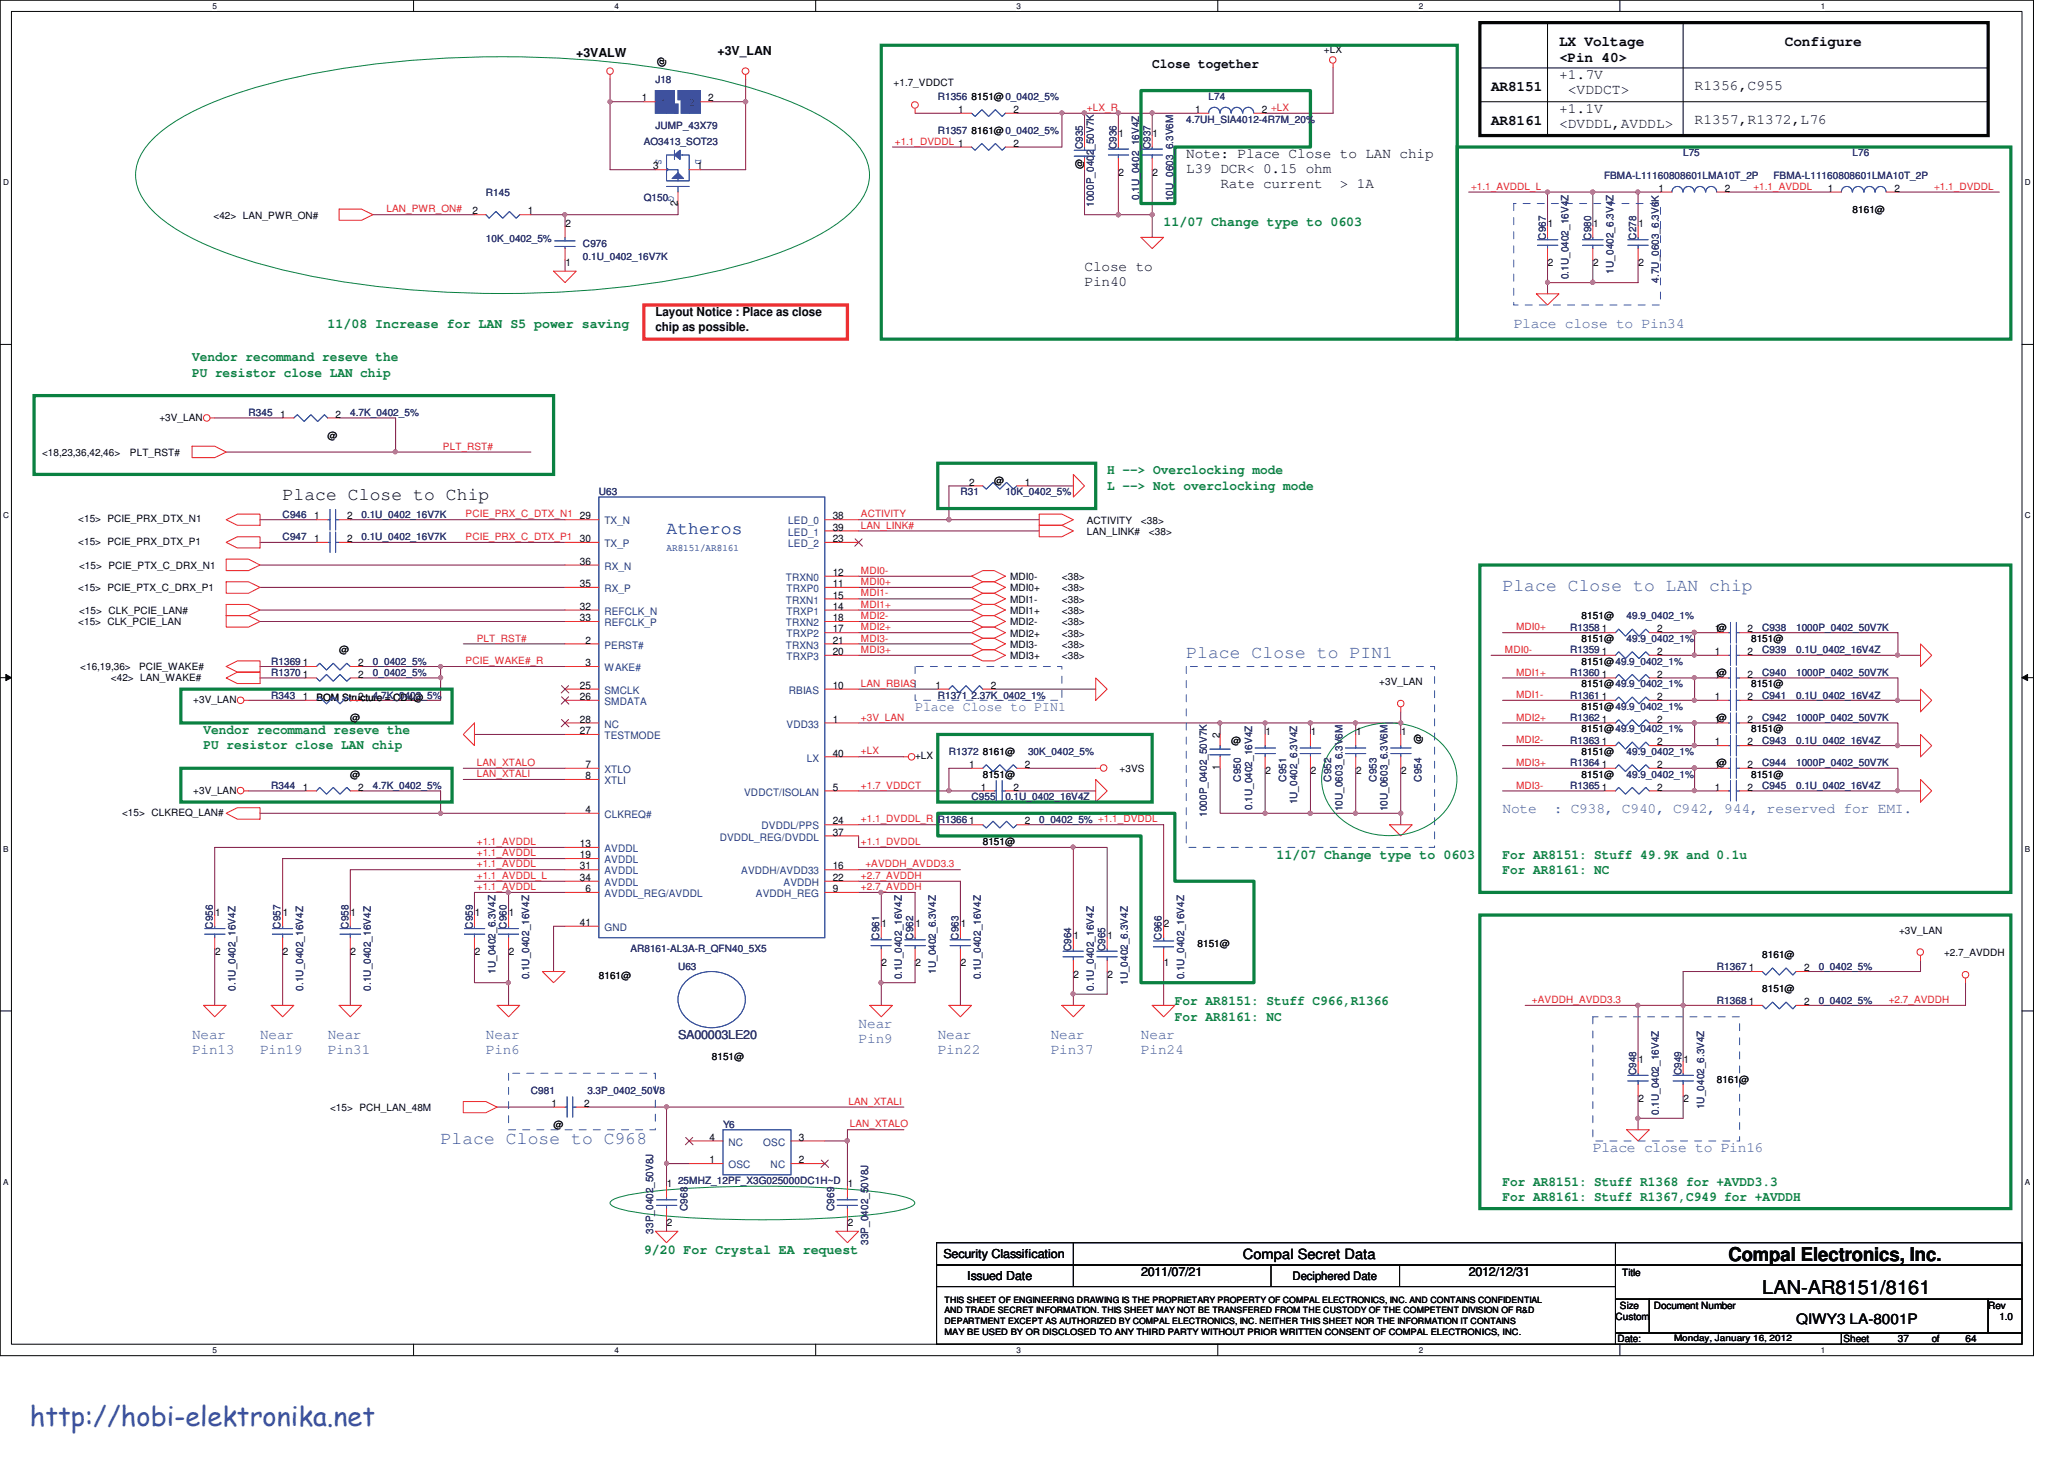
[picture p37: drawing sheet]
<svg xmlns="http://www.w3.org/2000/svg" width="297mm" height="210mm" viewBox="0 0 297 210" stroke-linecap="round" stroke-linejoin="round" font-family="sans-serif">
<defs><g id="words">
<text font-size="3.9" fill="#3953a4" x="4.3" y="205.2">http://hobi-elektronika.net</text>
<g font-size="2.8" fill="#040505">
<text x="248.7" y="181.4">Compal Electronics, Inc.</text>
<text x="253.6" y="186.2">LAN-AR8151/8161</text>
</g>
<text font-size="2.6" fill="#040505" x="40.7" y="72">Place Close to Chip</text>
<g font-size="2.6" fill="#3a53a4">
<text x="95.9" y="76.9">Atheros</text>
<text x="216.2" y="85">Place Close to LAN chip</text>
<text x="170.7" y="94.7">Place Close to PIN1</text>
<text x="63.4" y="164.7">Place Close to C968</text>
</g>
<g font-size="2.1" fill="#040505">
<text x="224.4" y="11.4">+1.7V</text>
<text x="224.4" y="6.6">LX Voltage</text>
<text x="224.4" y="8.9">&lt;Pin 40&gt;</text>
<text x="256.9" y="6.6">Configure</text>
<text x="214.6" y="13.1">AR8151</text>
<text x="214.6" y="18">AR8161</text>
<text x="224.4" y="16.3">+1.1V</text>
<text x="225.6" y="13.5">&lt;VDDCT&gt;</text>
<text x="243.9" y="13">R1356,C955</text>
<text x="243.9" y="17.9">R1357,R1372,L76</text>
<text x="170.7" y="22.8">Note: Place Close to LAN chip</text>
<text x="224.4" y="18.4">&lt;DVDDL,AVDDL&gt;</text>
<text x="170.7" y="24.9">L39 DCR&lt; 0.15 ohm</text>
<text x="175.6" y="27.1">Rate current</text>
<text x="192.8" y="27.1">&gt; 1A</text>
<text x="156.1" y="39">Close to</text>
<text x="156.1" y="41.2">Pin40</text>
<text x="258.5" y="190.5">QIWY3 LA-8001P</text>
</g>
<g font-size="2.1" fill="#3a53a4">
<text x="217.8" y="47.2">Place close to Pin34</text>
<text x="216.2" y="117">Note</text>
<text x="223.6" y="117">: C938, C940, C942, 944, reserved for EMI.</text>
<text x="27.6" y="149.6">Near</text>
<text x="37.4" y="149.6">Near</text>
<text x="47.2" y="149.6">Near</text>
<text x="69.9" y="149.6">Near</text>
<text x="123.6" y="148">Near</text>
<text x="135" y="149.6">Near</text>
<text x="151.2" y="149.6">Near</text>
<text x="164.2" y="149.6">Near</text>
<text x="27.6" y="151.7">Pin13</text>
<text x="37.4" y="151.7">Pin19</text>
<text x="47.2" y="151.7">Pin31</text>
<text x="69.9" y="151.7">Pin6</text>
<text x="123.6" y="150.1">Pin9</text>
<text x="135" y="151.7">Pin22</text>
<text x="151.2" y="151.7">Pin37</text>
<text x="164.2" y="151.7">Pin24</text>
<text x="229.2" y="165.8">Place close to Pin16</text>
</g>
<text font-size="2" fill="#040505" x="178.9" y="181.2">Compal Secret Data</text>
<text font-size="1.9" fill="#040505" x="165.8" y="9.8">Close together</text>
<g font-size="1.9" fill="#0a8141">
<text x="167.5" y="32.5">11/07 Change type to 0603</text>
<text x="47.2" y="47.2">11/08 Increase for LAN S5 power saving</text>
<text x="27.6" y="52">Vendor recommand reseve the</text>
<text x="27.6" y="54.2">PU resistor close LAN chip</text>
<text x="159.3" y="68.3">H --&gt; Overclocking mode</text>
<text x="159.3" y="70.5">L --&gt; Not overclocking mode</text>
<text x="29.3" y="105.7">Vendor recommand reseve the</text>
<text x="29.3" y="107.9">PU resistor close LAN chip</text>
<text x="183.7" y="123.6">11/07 Change type to 0603</text>
<text x="216.2" y="123.6">For AR8151: Stuff 49.9K and 0.1u</text>
<text x="216.2" y="125.8">For AR8161: NC</text>
<text x="169.1" y="144.7">For AR8151: Stuff C966,R1366</text>
<text x="169.1" y="146.9">For AR8161: NC</text>
<text x="216.2" y="170.7">For AR8151: Stuff R1368 for +AVDD3.3</text>
<text x="216.2" y="172.9">For AR8161: Stuff R1367,C949 for +AVDDH</text>
<text x="92.7" y="180.5">9/20 For Crystal EA request</text>
</g>
<text font-size="1.9" fill="#3a53a4" x="131.7" y="102.3">Place Close to PIN1</text>
<g font-size="1.8" fill="#040505">
<text x="82.9" y="8.2">+3VALW</text>
<text x="103.2" y="7.9">+3V_LAN</text>
<text x="94.3" y="45.5">Layout Notice : Place as close</text>
<text x="94.3" y="47.7">chip as possible.</text>
<text x="135.8" y="181.1">Security Classification</text>
<text x="139.2" y="184.2">Issued Date</text>
<text x="164.2" y="183.7">2011/07/21</text>
<text x="211.4" y="183.7">2012/12/31</text>
</g>
<text font-size="1.8" fill="#2d2d72" x="97.6" y="149.6">SA00003LE20</text>
<text font-size="1.7" fill="#040505" x="186" y="184.3">Deciphered Date</text>
<g font-size="1.5" fill="#040505">
<text x="92.4" y="14.6">1</text>
<text x="101.9" y="14.6">2</text>
<text x="137.9" y="16.3">1</text>
<text x="145.8" y="16.3">2</text>
<text x="172" y="16.3">1</text>
<text x="181.6" y="16.3">2 +LX</text>
<text x="145.8" y="21.1">2</text>
<text x="161" y="19.7">1</text>
<text x="165.9" y="19.7">1</text>
<text x="94" y="24.4">3</text>
<text x="97.5" y="29.6" transform="rotate(-90 97.5 29.6)">2</text>
<text x="100.3" y="24.4">1</text>
<text x="161" y="25.3">2</text>
<text x="165.9" y="25.3">2</text>
<text x="238.7" y="27.6">1</text>
<text x="248.2" y="27.6">2</text>
<text x="263.1" y="27.6">1</text>
<text x="272.6" y="27.6">2</text>
<text x="68" y="30.9">2</text>
<text x="75.9" y="30.9">1</text>
<text x="81.4" y="32.7">2</text>
<text x="222.8" y="32.7">1</text>
<text x="229.3" y="32.7">1</text>
<text x="235.8" y="32.7">1</text>
<text x="81.4" y="38.3">1</text>
<text x="222.8" y="38.3">2</text>
<text x="229.3" y="38.3">2</text>
<text x="235.8" y="38.3">2</text>
<text x="40.3" y="60.1">1</text>
<text x="48.3" y="60.1">2</text>
<text x="139.5" y="69.9">2</text>
<text x="147.5" y="69.9">1</text>
<text x="45.2" y="74.8">1</text>
<text x="49.9" y="74.8">2</text>
<text x="83.4" y="74.8">29</text>
<text x="119.8" y="74.8">38</text>
<text x="119.8" y="76.4">39</text>
<text x="45.2" y="78">1</text>
<text x="49.9" y="78">2</text>
<text x="83.4" y="78">30</text>
<text x="83.4" y="81.3">36</text>
<text x="119.8" y="82.9">12</text>
<text x="119.8" y="78">23</text>
<text x="83.4" y="84.5">35</text>
<text x="83.4" y="89.4">33</text>
<text x="83.4" y="87.8">32</text>
<text x="119.8" y="84.5">11</text>
<text x="119.8" y="87.8">14</text>
<text x="119.8" y="86.1">15</text>
<text x="119.8" y="89.4">18</text>
<text x="43.6" y="95.9">1</text>
<text x="51.6" y="95.9">2</text>
<text x="84.2" y="95.9">3</text>
<text x="84.2" y="92.6">2</text>
<text x="119.8" y="91">17</text>
<text x="119.8" y="94.3">20</text>
<text x="119.8" y="92.6">21</text>
<text x="230.5" y="94.3">1</text>
<text x="230.5" y="91">1</text>
<text x="238.5" y="94.3">2</text>
<text x="238.5" y="91">2</text>
<text x="246.8" y="94.3">1</text>
<text x="246.8" y="91">1@</text>
<text x="251.5" y="94.3">2</text>
<text x="251.5" y="91">2</text>
<text x="43.6" y="97.5">1</text>
<text x="43.6" y="100.7">1</text>
<text x="51.6" y="97.5">2</text>
<text x="51.6" y="100.7">2</text>
<text x="83.4" y="99.1">25</text>
<text x="83.4" y="100.7">26</text>
<text x="119.8" y="99.1">10</text>
<text x="134.6" y="99.1">1</text>
<text x="142.6" y="99.1">2</text>
<text x="230.5" y="97.5">1</text>
<text x="230.5" y="100.7">1</text>
<text x="238.5" y="97.5">2</text>
<text x="238.5" y="100.7">2</text>
<text x="246.8" y="97.5">1@</text>
<text x="246.8" y="100.7">1</text>
<text x="251.5" y="97.5">2</text>
<text x="251.5" y="100.7">2</text>
<text x="83.4" y="104">28</text>
<text x="83.4" y="105.7">27</text>
<text x="119.8" y="104">1</text>
<text x="175.6" y="106.2" transform="rotate(-90 175.6 106.2)">2</text>
<text x="182.1" y="105.8">1</text>
<text x="188.6" y="105.8">1</text>
<text x="195.2" y="105.8">1</text>
<text x="201.6" y="105.8">1</text>
<text x="230.5" y="104">1</text>
<text x="230.5" y="107.3">1</text>
<text x="238.5" y="104">2</text>
<text x="238.5" y="107.3">2</text>
<text x="246.8" y="104">1@</text>
<text x="246.8" y="107.3">1</text>
<text x="251.5" y="104">2</text>
<text x="251.5" y="107.3">2</text>
<text x="43.6" y="113.8">1</text>
<text x="51.6" y="113.8">2</text>
<text x="84.2" y="110.5">7</text>
<text x="84.2" y="112.1">8</text>
<text x="119.8" y="113.8">5</text>
<text x="119.8" y="108.9">40</text>
<text x="139.5" y="110.5">1</text>
<text x="141.1" y="113.8">1</text>
<text x="145.8" y="113.8">2</text>
<text x="147.5" y="110.5">2</text>
<text x="175.6" y="110.9" transform="rotate(-90 175.6 110.9)">1</text>
<text x="182.1" y="111.4">2</text>
<text x="188.6" y="111.4">2</text>
<text x="195.2" y="111.4">2</text>
<text x="201.6" y="111.4">2</text>
<text x="230.5" y="113.8">1</text>
<text x="230.5" y="110.5">1</text>
<text x="238.5" y="113.8">2</text>
<text x="238.5" y="110.5">2</text>
<text x="246.8" y="110.5">1@</text>
<text x="246.8" y="113.8">1</text>
<text x="251.5" y="110.5">2</text>
<text x="251.5" y="113.8">2</text>
<text x="84.2" y="117">4</text>
<text x="119.8" y="118.7">24</text>
<text x="139.5" y="118.7">1</text>
<text x="147.5" y="118.7">2</text>
<text x="83.4" y="125.1">31</text>
<text x="83.4" y="123.5">19</text>
<text x="83.4" y="121.9">13</text>
<text x="119.8" y="125.1">16</text>
<text x="119.8" y="120.3">37</text>
<text x="30.9" y="131.8">1</text>
<text x="40.7" y="131.8">1</text>
<text x="50.5" y="131.8">1</text>
<text x="68.3" y="131.8">1</text>
<text x="73.2" y="131.8">1</text>
<text x="83.4" y="126.8">34</text>
<text x="84.2" y="128.4">6</text>
<text x="119.8" y="128.4">9</text>
<text x="119.8" y="126.8">22</text>
<text x="30.9" y="137.5">2</text>
<text x="40.7" y="137.5">2</text>
<text x="50.5" y="137.5">2</text>
<text x="68.3" y="137.5">2</text>
<text x="73.2" y="137.5">2</text>
<text x="83.4" y="133.3">41</text>
<text x="126.9" y="133.5">1</text>
<text x="131.7" y="133.5">1</text>
<text x="138.3" y="133.5">1</text>
<text x="154.5" y="135.1">1</text>
<text x="159.4" y="135.1">1</text>
<text x="167.5" y="133.5">2</text>
<text x="126.9" y="139.1">2</text>
<text x="131.7" y="139.1">2</text>
<text x="138.3" y="139.1">2</text>
<text x="154.5" y="140.7">2</text>
<text x="159.4" y="140.7">2</text>
<text x="167.5" y="139.1">1</text>
<text x="251.7" y="139.8">1</text>
<text x="259.6" y="139.8">2</text>
<text x="251.7" y="144.6">1</text>
<text x="259.6" y="144.6">2</text>
<text x="235.8" y="153">1</text>
<text x="242.3" y="153">1</text>
<text x="79.4" y="159.3">1</text>
<text x="84.1" y="159.3">2</text>
<text x="235.8" y="158.6">2</text>
<text x="242.3" y="158.6">2</text>
<text x="102.1" y="164.2">4</text>
<text x="102.1" y="167.4">1</text>
<text x="115" y="167.4">2</text>
<text x="115" y="164.2">3</text>
<text x="96" y="170.9">1</text>
<text x="122" y="170.9">1</text>
<text x="96" y="176.4">2</text>
<text x="122" y="176.4">2</text>
</g>
<g font-size="1.5" fill="#1d437e">
<text x="87" y="75.5">TX_N</text>
<text x="113.4" y="75.5">LED_0</text>
<text x="113.4" y="77.1">LED_1</text>
<text x="87" y="78.7">TX_P</text>
<text x="87" y="82">RX_N</text>
<text x="113.1" y="83.6">TRXN0</text>
<text x="113.4" y="78.7">LED_2</text>
<text x="87" y="85.2">RX_P</text>
<text x="87" y="88.5">REFCLK_N</text>
<text x="113.1" y="86.9">TRXN1</text>
<text x="113.2" y="85.2">TRXP0</text>
<text x="113.2" y="88.5">TRXP1</text>
<text x="87" y="93.3">PERST#</text>
<text x="87" y="90.1">REFCLK_P</text>
<text x="113.1" y="90.1">TRXN2</text>
<text x="113.1" y="93.3">TRXN3</text>
<text x="113.2" y="91.7">TRXP2</text>
<text x="113.2" y="95">TRXP3</text>
<text x="87" y="99.9">SMCLK</text>
<text x="87" y="101.5">SMDATA</text>
<text x="87" y="96.6">WAKE#</text>
<text x="113.5" y="99.9">RBIAS</text>
<text x="87" y="104.7">NC</text>
<text x="87" y="106.4">TESTMODE</text>
<text x="113.2" y="104.7">VDD33</text>
<text x="87" y="111.2">XTLO</text>
<text x="87" y="112.9">XTLI</text>
<text x="116.1" y="109.6">LX</text>
<text x="87" y="117.7">CLKREQ#</text>
<text x="107.1" y="114.5">VDDCT/ISOLAN</text>
<text x="109.6" y="119.4">DVDDL/PPS</text>
<text x="87" y="125.9">AVDDL</text>
<text x="87" y="124.2">AVDDL</text>
<text x="87" y="122.6">AVDDL</text>
<text x="103.6" y="121">DVDDL_REG/DVDDL</text>
<text x="106.7" y="125.9">AVDDH/AVDD33</text>
<text x="87" y="127.5">AVDDL</text>
<text x="87" y="129.1">AVDDL_REG/AVDDL</text>
<text x="108.8" y="129.1">AVDDH_REG</text>
<text x="112.8" y="127.5">AVDDH</text>
<text x="87" y="134">GND</text>
<text x="104.9" y="164.9">NC</text>
<text x="109.9" y="164.9">OSC</text>
<text x="104.9" y="168.1">OSC</text>
<text x="110.9" y="168.1">NC</text>
</g>
<g font-size="1.4" fill="#2d2d72">
<text x="94.3" y="11.9">J18</text>
<text x="135" y="14.4">R1356</text>
<text x="170.7" y="17.6">4.7UH_SIA4012-4R7M_20%</text>
<text x="173.9" y="14.4">L74</text>
<text x="92.7" y="20.9">AO3413_SOT23</text>
<text x="94.3" y="18.6">JUMP_43X79</text>
<text x="135" y="19.3">R1357</text>
<text x="155.8" y="21.5" transform="rotate(-90 155.8 21.5)">C935</text>
<text x="160.7" y="21.5" transform="rotate(-90 160.7 21.5)">C936</text>
<text x="165.6" y="21.5" transform="rotate(-90 165.6 21.5)">C937</text>
<text x="242.2" y="22.5">L75</text>
<text x="266.6" y="22.5">L76</text>
<text x="69.9" y="28.2">R145</text>
<text x="92.7" y="29">Q150</text>
<text x="157.4" y="29.8" transform="rotate(-90 157.4 29.8)">1000P_0402_50V7K</text>
<text x="164" y="28.8" transform="rotate(-90 164 28.8)">0.1U_0402_16V4Z</text>
<text x="168.8" y="29" transform="rotate(-90 168.8 29)">10U_0603_6.3V6M</text>
<text x="230.8" y="25.8">FBMA-L11160808601LMA10T_2P</text>
<text x="255.2" y="25.8">FBMA-L11160808601LMA10T_2P</text>
<text x="69.9" y="34.9">10K_0402_5%</text>
<text x="83.9" y="35.5">C976</text>
<text x="222.5" y="34.5" transform="rotate(-90 222.5 34.5)">C967</text>
<text x="229" y="34.5" transform="rotate(-90 229 34.5)">C980</text>
<text x="235.5" y="34.5" transform="rotate(-90 235.5 34.5)">C278</text>
<text x="83.9" y="37.5">0.1U_0402_16V7K</text>
<text x="225.7" y="40.2" transform="rotate(-90 225.7 40.2)">0.1U_0402_16V4Z</text>
<text x="232.2" y="39.4" transform="rotate(-90 232.2 39.4)">1U_0402_6.3V4Z</text>
<text x="238.7" y="40.7" transform="rotate(-90 238.7 40.7)">4.7U_0603_6.3V6K</text>
<text x="35.8" y="59.9">R345</text>
<text x="50.4" y="59.9">4.7K_0402_5%</text>
<text x="86.2" y="71.3">U63</text>
<text x="138.2" y="71.3">R31</text>
<text x="144.7" y="71.3">10K_0402_5%</text>
<text x="40.7" y="74.5">C946</text>
<text x="40.7" y="77.8">C947</text>
<text x="52" y="74.5">0.1U_0402_16V7K</text>
<text x="52" y="77.8">0.1U_0402_16V7K</text>
<text x="234.1" y="89.2">49.9_0402_1%</text>
<text x="39" y="95.7">R1369</text>
<text x="53.7" y="95.7">0_0402_5%</text>
<text x="226" y="94">R1359</text>
<text x="226" y="90.8">R1358</text>
<text x="234.1" y="92.4">49.9_0402_1%</text>
<text x="253.6" y="94">C939</text>
<text x="253.6" y="90.8">C938</text>
<text x="258.5" y="90.8">1000P_0402_50V7K</text>
<text x="258.5" y="94">0.1U_0402_16V4Z</text>
<text x="39" y="97.3">R1370</text>
<text x="39" y="100.5">R343</text>
<text x="53.7" y="100.5">4.7K_0402_5%</text>
<text x="53.7" y="97.3">0_0402_5%</text>
<text x="135" y="100.5">R1371 2.37K_0402_1%</text>
<text x="226" y="97.3">R1360</text>
<text x="226" y="100.5">R1361</text>
<text x="253.6" y="97.3">C940</text>
<text x="253.6" y="100.5">C941</text>
<text x="258.5" y="97.3">1000P_0402_50V7K</text>
<text x="258.5" y="100.5">0.1U_0402_16V4Z</text>
<text x="226" y="103.8">R1362</text>
<text x="226" y="107.1">R1363</text>
<text x="253.6" y="103.8">C942</text>
<text x="253.6" y="107.1">C943</text>
<text x="258.5" y="103.8">1000P_0402_50V7K</text>
<text x="258.5" y="107.1">0.1U_0402_16V4Z</text>
<text x="39" y="113.5">R344</text>
<text x="53.7" y="113.5">4.7K_0402_5%</text>
<text x="136.6" y="108.7">R1372</text>
<text x="148" y="108.7">30K_0402_5%</text>
<text x="178.6" y="112.5" transform="rotate(-90 178.6 112.5)">C950</text>
<text x="185.1" y="112.5" transform="rotate(-90 185.1 112.5)">C951</text>
<text x="191.6" y="112.5" transform="rotate(-90 191.6 112.5)">C952</text>
<text x="198.1" y="112.5" transform="rotate(-90 198.1 112.5)">C953</text>
<text x="204.6" y="112.5" transform="rotate(-90 204.6 112.5)">C954</text>
<text x="226" y="113.5">R1365</text>
<text x="226" y="110.3">R1364</text>
<text x="234.1" y="111.9">49.9_0402_1%</text>
<text x="234.1" y="108.7">49.9_0402_1%</text>
<text x="253.6" y="110.3">C944</text>
<text x="253.6" y="113.5">C945</text>
<text x="258.5" y="110.3">1000P_0402_50V7K</text>
<text x="258.5" y="113.5">0.1U_0402_16V4Z</text>
<text x="135" y="118.4">R1366</text>
<text x="139.8" y="115.2">C955</text>
<text x="144.7" y="115.2">0.1U_0402_16V4Z</text>
<text x="149.6" y="118.4">0_0402_5% +1.1_DVDDL</text>
<text x="173.7" y="117.6" transform="rotate(-90 173.7 117.6)">1000P_0402_50V7K</text>
<text x="180.2" y="116.6" transform="rotate(-90 180.2 116.6)">0.1U_0402_16V4Z</text>
<text x="186.7" y="115.8" transform="rotate(-90 186.7 115.8)">1U_0402_6.3V4Z</text>
<text x="193.2" y="116.8" transform="rotate(-90 193.2 116.8)">10U_0603_6.3V6M</text>
<text x="199.7" y="116.8" transform="rotate(-90 199.7 116.8)">10U_0603_6.3V6M</text>
<text x="30.6" y="133.6" transform="rotate(-90 30.6 133.6)">C956</text>
<text x="40.4" y="133.6" transform="rotate(-90 40.4 133.6)">C957</text>
<text x="50.2" y="133.6" transform="rotate(-90 50.2 133.6)">C958</text>
<text x="68" y="133.6" transform="rotate(-90 68 133.6)">C959</text>
<text x="72.9" y="133.6" transform="rotate(-90 72.9 133.6)">C960</text>
<text x="90.7" y="136.9">AR8161-AL3A-R_QFN40_5X5</text>
<text x="126.5" y="135.3" transform="rotate(-90 126.5 135.3)">C961</text>
<text x="131.4" y="135.3" transform="rotate(-90 131.4 135.3)">C962</text>
<text x="137.9" y="135.3" transform="rotate(-90 137.9 135.3)">C963</text>
<text x="154.2" y="136.9" transform="rotate(-90 154.2 136.9)">C964</text>
<text x="159" y="136.9" transform="rotate(-90 159 136.9)">C965</text>
<text x="167.2" y="135.3" transform="rotate(-90 167.2 135.3)">C966</text>
<text x="33.9" y="142.6" transform="rotate(-90 33.9 142.6)">0.1U_0402_16V4Z</text>
<text x="43.6" y="142.6" transform="rotate(-90 43.6 142.6)">0.1U_0402_16V4Z</text>
<text x="53.4" y="142.6" transform="rotate(-90 53.4 142.6)">0.1U_0402_16V4Z</text>
<text x="71.3" y="140.2" transform="rotate(-90 71.3 140.2)">1U_0402_6.3V4Z</text>
<text x="76.2" y="141" transform="rotate(-90 76.2 141)">0.1U_0402_16V4Z</text>
<text x="97.6" y="139.6">U63</text>
<text x="129.8" y="141" transform="rotate(-90 129.8 141)">0.1U_0402_16V4Z</text>
<text x="134.7" y="140.2" transform="rotate(-90 134.7 140.2)">1U_0402_6.3V4Z</text>
<text x="141.2" y="141" transform="rotate(-90 141.2 141)">0.1U_0402_16V4Z</text>
<text x="157.4" y="142.6" transform="rotate(-90 157.4 142.6)">0.1U_0402_16V4Z</text>
<text x="162.3" y="141.8" transform="rotate(-90 162.3 141.8)">1U_0402_6.3V4Z</text>
<text x="170.4" y="141" transform="rotate(-90 170.4 141)">0.1U_0402_16V4Z</text>
<text x="247.1" y="139.6">R1367</text>
<text x="261.7" y="139.6">0_0402_5%</text>
<text x="247.1" y="144.4">R1368</text>
<text x="261.7" y="144.4">0_0402_5%</text>
<text x="235.5" y="154.8" transform="rotate(-90 235.5 154.8)">C948</text>
<text x="242" y="154.8" transform="rotate(-90 242 154.8)">C949</text>
<text x="76.4" y="157.4">C981</text>
<text x="84.5" y="157.4">3.3P_0402_50V8</text>
<text x="238.7" y="160.5" transform="rotate(-90 238.7 160.5)">0.1U_0402_16V4Z</text>
<text x="245.2" y="159.6" transform="rotate(-90 245.2 159.6)">1U_0402_6.3V4Z</text>
<text x="104.1" y="162.3">Y6</text>
<text x="97.6" y="170.4">25MHZ_12PF_X3G025000DC1H~D</text>
<text x="94" y="177.5" transform="rotate(-90 94 177.5)">33P_0402_50V8J</text>
<text x="98.9" y="174.3" transform="rotate(-90 98.9 174.3)">C968</text>
<text x="120.1" y="174.3" transform="rotate(-90 120.1 174.3)">C969</text>
<text x="124.9" y="179.2" transform="rotate(-90 124.9 179.2)">33P_0402_50V8J</text>
</g>
<g font-size="1.4" fill="#040505">
<text x="95.7" y="9.6" transform="rotate(-90 95.7 9.6)">@</text>
<text x="190.5" y="7.6">+LX</text>
<text x="128.6" y="12.4">+1.7_VDDCT</text>
<text x="139.8" y="14.4">8151@0_0402_5%</text>
<text x="139.8" y="19.3">8161@0_0402_5%</text>
<text x="155.8" y="24.3" transform="rotate(-90 155.8 24.3)">@</text>
<text x="30.7" y="31.4">&lt;42&gt; LAN_PWR_ON#</text>
<text x="266.6" y="30.6">8161@</text>
<text x="6.1" y="65.6">&lt;18,23,36,42,46&gt;</text>
<text x="18.7" y="65.6">PLT_RST#</text>
<text x="22.9" y="60.5">+3V_LAN</text>
<text x="47.2" y="63.2">@</text>
<text x="143.1" y="69.6">@</text>
<text x="11.3" y="75.2">&lt;15&gt; PCIE_PRX_DTX_N1</text>
<text x="156.4" y="75.3">ACTIVITY</text>
<text x="156.4" y="77">LAN_LINK#</text>
<text x="164.2" y="75.3">&lt;38&gt;</text>
<text x="165.4" y="77">&lt;38&gt;</text>
<text x="11.3" y="78.4">&lt;15&gt; PCIE_PRX_DTX_P1</text>
<text x="11.4" y="81.8">&lt;15&gt; PCIE_PTX_C_DRX_N1</text>
<text x="145.4" y="83.5">MDI0-</text>
<text x="152.8" y="83.5">&lt;38&gt;</text>
<text x="11.3" y="90">&lt;15&gt; CLK_PCIE_LAN</text>
<text x="11.3" y="85.1">&lt;15&gt; PCIE_PTX_C_DRX_P1</text>
<text x="11.4" y="88.3">&lt;15&gt; CLK_PCIE_LAN#</text>
<text x="145.4" y="88.3">MDI1+</text>
<text x="145.4" y="90">MDI2-</text>
<text x="145.4" y="85.1">MDI0+</text>
<text x="145.4" y="86.7">MDI1-</text>
<text x="152.8" y="88.3">&lt;38&gt;</text>
<text x="152.8" y="90">&lt;38&gt;</text>
<text x="152.8" y="85.1">&lt;38&gt;</text>
<text x="152.8" y="86.7">&lt;38&gt;</text>
<text x="227.6" y="89.2">8151@</text>
<text x="48.8" y="94">@</text>
<text x="145.4" y="91.6">MDI2+</text>
<text x="145.4" y="94.9">MDI3+</text>
<text x="145.4" y="93.2">MDI3-</text>
<text x="152.8" y="91.6">&lt;38&gt;</text>
<text x="152.8" y="94.9">&lt;38&gt;</text>
<text x="152.8" y="93.2">&lt;38&gt;</text>
<text x="227.6" y="92.4">8151@</text>
<text x="227.6" y="95.7">8151@49.9_0402_1%</text>
<text x="252" y="92.4">8151@</text>
<text x="11.6" y="96.5">&lt;16,19,36&gt;</text>
<text x="16" y="98">&lt;42&gt; LAN_WAKE#</text>
<text x="20" y="96.5">PCIE_WAKE#</text>
<text x="27.8" y="101.2">+3V_LAN</text>
<text x="45.5" y="100.9">BOM Structure = CD4@</text>
<text x="198.5" y="98.6">+3V_LAN</text>
<text x="227.6" y="98.9">8151@49.9_0402_1%</text>
<text x="252" y="98.9">8151@</text>
<text x="50.4" y="103.8">@</text>
<text x="177.2" y="107.1">@</text>
<text x="204.6" y="107.1" transform="rotate(-90 204.6 107.1)">@</text>
<text x="227.6" y="102.1">8151@49.9_0402_1%</text>
<text x="227.6" y="105.4">8151@49.9_0402_1%</text>
<text x="252" y="105.4">8151@</text>
<text x="50.4" y="111.9">@</text>
<text x="131.7" y="109.3">+LX</text>
<text x="141.4" y="111.9">8151@</text>
<text x="141.4" y="108.7">8161@</text>
<text x="161.1" y="111.1">+3VS</text>
<text x="227.6" y="111.9">8151@</text>
<text x="227.6" y="108.7">8151@</text>
<text x="252" y="111.9">8151@</text>
<text x="17.6" y="117.4">&lt;15&gt; CLKREQ_LAN#</text>
<text x="27.8" y="114.2">+3V_LAN</text>
<text x="141.4" y="121.7">8151@</text>
<text x="172.3" y="136.3">8151@</text>
<text x="253.6" y="137.9">8161@</text>
<text x="273.3" y="134.4">+3V_LAN</text>
<text x="279.8" y="137.6">+2.7_AVDDH</text>
<text x="86.2" y="140.8">8161@</text>
<text x="253.6" y="142.8">8151@</text>
<text x="102.4" y="152.6">8151@</text>
<text x="247.1" y="155.8">8161@</text>
<text x="47.5" y="159.9">&lt;15&gt; PCH_LAN_48M</text>
<text x="79.7" y="162.3">@</text>
<text x="233.5" y="183.6">Title</text>
<text x="232.5" y="189.9">Custom</text>
<text x="233.1" y="188.3">Size</text>
<text x="238" y="188.3">Document Number</text>
<text x="286.1" y="188.3">Rev</text>
<text x="287.7" y="189.9">1.0</text>
<text x="232.8" y="193.2">Date:</text>
<text x="265.3" y="193.2">Sheet</text>
<text x="273.1" y="193.2">37</text>
<text x="278" y="193.2">of</text>
<text x="282.9" y="193.2">64</text>
</g>
<g font-size="1.4" fill="#ec2426">
<text x="156.4" y="16">+LX_R</text>
<text x="128.8" y="20.8">+1.1_DVDDL 1</text>
<text x="211.7" y="27.3">+1.1_AVDDL_L</text>
<text x="252.3" y="27.3">+1.1_AVDDL</text>
<text x="278.3" y="27.3">+1.1_DVDDL</text>
<text x="55.6" y="30.6">LAN_PWR_ON#</text>
<text x="63.8" y="64.7">PLT_RST#</text>
<text x="67" y="74.5">PCIE_PRX_C_DTX_N1</text>
<text x="67" y="77.7">PCIE_PRX_C_DTX_P1</text>
<text x="123.9" y="76.1">LAN_LINK#</text>
<text x="123.9" y="74.5">ACTIVITY</text>
<text x="123.9" y="82.6">MDI0-</text>
<text x="123.9" y="87.5">MDI1+</text>
<text x="123.9" y="84.2">MDI0+</text>
<text x="123.9" y="85.8">MDI1-</text>
<text x="123.9" y="89.1">MDI2-</text>
<text x="67" y="95.6">PCIE_WAKE#_R</text>
<text x="68.6" y="92.3">PLT_RST#</text>
<text x="123.9" y="94">MDI3+</text>
<text x="123.9" y="92.3">MDI3-</text>
<text x="123.9" y="90.7">MDI2+</text>
<text x="216.6" y="94">MDI0-</text>
<text x="218.2" y="90.7">MDI0+</text>
<text x="123.9" y="98.8">LAN_RBIAS</text>
<text x="218.2" y="97.2">MDI1+</text>
<text x="218.2" y="100.5">MDI1-</text>
<text x="123.9" y="103.7">+3V_LAN</text>
<text x="218.2" y="107">MDI2-</text>
<text x="218.2" y="103.7">MDI2+</text>
<text x="68.6" y="111.8">LAN_XTALI</text>
<text x="68.6" y="110.2">LAN_XTALO</text>
<text x="123.9" y="108.6">+LX</text>
<text x="123.9" y="113.5">+1.7_VDDCT</text>
<text x="218.2" y="110.2">MDI3+</text>
<text x="218.2" y="113.5">MDI3-</text>
<text x="123.9" y="118.4">+1.1_DVDDL_R</text>
<text x="68.6" y="121.6">+1.1_AVDDL</text>
<text x="68.6" y="123.2">+1.1_AVDDL</text>
<text x="68.6" y="124.8">+1.1_AVDDL</text>
<text x="123.9" y="121.6">+1.1_DVDDL</text>
<text x="124.5" y="124.8">+AVDDH_AVDD3.3</text>
<text x="68.6" y="128.1">+1.1_AVDDL</text>
<text x="68.6" y="126.5">+1.1_AVDDL_L</text>
<text x="123.9" y="128.1">+2.7_AVDDH</text>
<text x="123.9" y="126.5">+2.7_AVDDH</text>
<text x="220.5" y="144.4">+AVDDH_AVDD3.3</text>
<text x="271.8" y="144.4">+2.7_AVDDH</text>
<text x="122.1" y="159">LAN_XTALI</text>
<text x="122.3" y="162.3">LAN_XTALO</text>
</g>
<g font-size="1.4" fill="#3a53a4">
<text x="94.4" y="22.9" transform="rotate(90 94.4 22.9)">S</text>
<text x="100.1" y="22.9" transform="rotate(90 100.1 22.9)">D</text>
<text x="96.2" y="28.1" transform="rotate(90 96.2 28.1)">G</text>
<text x="95.9" y="79.2">AR8151/AR8161</text>
</g>
<g font-size="1.3" fill="#040505">
<text x="135.9" y="187.5">THIS SHEET OF ENGINEERING DRAWING IS THE PROPRIETARY PROPERTY OF COMPAL ELECTRONICS, INC. AND CONTAINS CONFIDENTIAL</text>
<text x="135.9" y="189">AND TRADE SECRET INFORMATION. THIS SHEET MAY NOT BE TRANSFERED FROM THE CUSTODY OF THE COMPETENT DIVISION OF R&amp;D</text>
<text x="135.9" y="190.5">DEPARTMENT EXCEPT AS AUTHORIZED BY COMPAL ELECTRONICS, INC. NEITHER THIS SHEET NOR THE INFORMATION IT CONTAINS</text>
<text x="135.9" y="192.1">MAY BE USED BY OR DISCLOSED TO ANY THIRD PARTY WITHOUT PRIOR WRITTEN CONSENT OF COMPAL ELECTRONICS, INC.</text>
<text x="240.9" y="193">Monday, January 16, 2012</text>
</g>
<g font-size="1.2" fill="#040505">
<text x="30.6" y="1.3">5</text>
<text x="88.4" y="1.3">4</text>
<text x="146.3" y="1.3">3</text>
<text x="204.2" y="1.3">2</text>
<text x="262" y="1.3">1</text>
<text x=".5" y="26.7">D</text>
<text x="291.4" y="26.7">D</text>
<text x=".5" y="74.6">C</text>
<text x="291.4" y="74.6">C</text>
<text x=".5" y="122.6">B</text>
<text x="291.4" y="122.6">B</text>
<text x=".5" y="170.5">A</text>
<text x="291.4" y="170.5">A</text>
<text x="30.6" y="194.7">5</text>
<text x="88.4" y="194.7">4</text>
<text x="146.3" y="194.7">3</text>
<text x="204.2" y="194.7">2</text>
<text x="262" y="194.7">1</text>
</g>
</g></defs>
<path d="M0 0h292.6v195.1h-292.6zM1.6 1.6h289.4v191.9h-289.4z" fill="none" stroke="#040505" stroke-width=".14"/>
<g fill="#fff">
<path d="M30.6 .2h.6v1.3h-.6z"/>
<path d="M30.6 193.6h.6v1.3h-.6z"/>
</g>
<path d="M59.5 0v1.6M59.5 193.5v1.6" fill="none" stroke="#040505" stroke-width=".14"/>
<g fill="#fff">
<path d="M88.4 .2h.6v1.3h-.6z"/>
<path d="M88.4 193.6h.6v1.3h-.6z"/>
</g>
<path d="M117.4 0v1.6M117.4 193.5v1.6" fill="none" stroke="#040505" stroke-width=".14"/>
<g fill="#fff">
<path d="M146.3 .2h.6v1.3h-.6z"/>
<path d="M146.3 193.6h.6v1.3h-.6z"/>
</g>
<path d="M175.3 0v1.6M175.3 193.5v1.6" fill="none" stroke="#040505" stroke-width=".14"/>
<g fill="#fff">
<path d="M204.2 .2h.6v1.3h-.6z"/>
<path d="M204.2 193.6h.6v1.3h-.6z"/>
</g>
<path d="M233.1 0v1.6M233.1 193.5v1.6" fill="none" stroke="#040505" stroke-width=".14"/>
<g fill="#fff">
<path d="M262 .2h.6v1.3h-.6z"/>
<path d="M262 193.6h.6v1.3h-.6z"/>
<path d="M.5 25.6h.8v1.3h-.8z"/>
<path d="M291.4 25.6h.8v1.3h-.8z"/>
<path d="M.5 73.5h.8v1.3h-.8z"/>
<path d="M291.4 73.5h.8v1.3h-.8z"/>
</g>
<path d="M0 49.6h1.6M291 49.6h1.6" fill="none" stroke="#040505" stroke-width=".14"/>
<g fill="#fff">
<path d="M.5 121.5h.7v1.3h-.7z"/>
<path d="M291.4 121.5h.7v1.3h-.7z"/>
</g>
<path d="M0 97.5h1.6M291 97.5h1.6" fill="none" stroke="#040505" stroke-width=".14"/>
<path d="M.8 97.1l.8 .4-.8 .5z" fill="#040505"/>
<path d="M.8 97.1l.8 .4-.8 .5z" fill="none" stroke="#040505" stroke-width=".14"/>
<path d="M291 97.5l.8-.4v.9z" fill="#040505"/>
<path d="M291 97.5l.8-.4v.9z" fill="none" stroke="#040505" stroke-width=".14"/>
<g fill="#fff">
<path d="M.5 169.5h.7v1.3h-.7z"/>
<path d="M291.4 169.5h.7v1.3h-.7z"/>
</g>
<path d="M0 145.5h1.6M291 145.5h1.6" fill="none" stroke="#040505" stroke-width=".14"/>
<path d="M37.4 74.8h8.1M50.4 74.8h30.9M52 95.9h11.4v1.7h-11.4" fill="none" stroke="#7f1542" stroke-width=".14"/>
<circle cx="63.4" cy="95.9" r=".3" fill="#b8529f"/>
<circle cx="63.4" cy="95.9" r=".3" fill="none" stroke="#b8529f" stroke-width=".14"/>
<path d="M37.4 78.1h8.1M50.4 78.1h30.9M37.4 97.6h6.5M37.4 95.9h6.5M95.9 175.6v1.6M122 164.2v6.5M122 162.6h8.1" fill="none" stroke="#7f1542" stroke-width=".14"/>
<circle cx="121.9" cy="164.2" r=".31" fill="#b8529f"/>
<circle cx="121.9" cy="164.2" r=".31" fill="none" stroke="#b8529f" stroke-width=".14"/>
<path d="M95.9 159.3h34.2M122 175.6v1.6" fill="none" stroke="#7f1542" stroke-width=".14"/>
<circle cx="95.9" cy="159.3" r=".3" fill="#b8529f"/>
<circle cx="95.9" cy="159.3" r=".3" fill="none" stroke="#b8529f" stroke-width=".14"/>
<path d="M156.1 30.9h4.8" fill="none" stroke="#7f1542" stroke-width=".14"/>
<circle cx="160.9" cy="30.9" r=".3" fill="#b8529f"/>
<circle cx="160.9" cy="30.9" r=".3" fill="none" stroke="#b8529f" stroke-width=".14"/>
<path d="M160.9 16.3v3.2M165.8 16.3h6.5M156.1 24.4v6.5" fill="none" stroke="#7f1542" stroke-width=".14"/>
<circle cx="165.8" cy="16.2" r=".3" fill="#b8529f"/>
<circle cx="165.8" cy="16.2" r=".3" fill="none" stroke="#b8529f" stroke-width=".14"/>
<path d="M156.1 16.3h4.8M165.8 16.3v3.2" fill="none" stroke="#7f1542" stroke-width=".14"/>
<circle cx="156.1" cy="16.2" r=".31" fill="#b8529f"/>
<circle cx="156.1" cy="16.2" r=".31" fill="none" stroke="#b8529f" stroke-width=".14"/>
<path d="M156.1 16.3v3.2M160.9 16.3h4.9M182.1 16.3h9.8" fill="none" stroke="#7f1542" stroke-width=".14"/>
<circle cx="160.9" cy="16.2" r=".3" fill="#b8529f"/>
<circle cx="160.9" cy="16.2" r=".3" fill="none" stroke="#b8529f" stroke-width=".14"/>
<g fill="none" stroke="#7f1542" stroke-width=".14">
<path d="M191.9 9.8v6.5M123.6 76.4h26M136.6 74.8h13M37.4 84.5h43.9M37.4 81.3h43.9M63.4 95.9h17.9M66.7 92.7h14.6M123.6 87.8h16.2M123.6 84.5h16.2M123.6 82.9h16.2M123.6 94.3h16.2M123.6 92.7h16.2"/>
<path d="M123.6 91.1h16.2M123.6 86.2h16.2M123.6 89.4h16.2M66.7 112.2h14.6M66.7 110.6h14.6M68.3 105.7h13M123.6 108.9h6.5M201.6 110.6v6.4M123.6 125.2h14.6"/>
</g>
<circle cx="136.6" cy="74.8" r=".31" fill="#b8529f"/>
<circle cx="136.6" cy="74.8" r=".31" fill="none" stroke="#b8529f" stroke-width=".14"/>
<path d="M175.6 104.1h6.5" fill="none" stroke="#7f1542" stroke-width=".14"/>
<circle cx="175.6" cy="104" r=".3" fill="#b8529f"/>
<circle cx="175.6" cy="104" r=".3" fill="none" stroke="#b8529f" stroke-width=".14"/>
<path d="M87.8 14.6v9.8M102.4 14.6h4.9M37.4 87.8h43.9M37.4 89.4h43.9M123.6 99.2h11.4M143.1 99.2h14.6M182.1 104.1v1.6M182.1 110.6v6.4M201.6 102.4v1.7M201.6 117v1.7M81.3 133.3h-1.6v6.5" fill="none" stroke="#7f1542" stroke-width=".14"/>
<circle cx="87.8" cy="14.6" r=".3" fill="#b8529f"/>
<circle cx="87.8" cy="14.6" r=".3" fill="none" stroke="#b8529f" stroke-width=".14"/>
<path d="M87.8 14.6h4.9M201.6 104.1v1.6M30.9 136.6v8.1M81.3 123.6h-40.6v8.1M81.3 122h-50.4v9.7M73.2 141.4v3.3" fill="none" stroke="#7f1542" stroke-width=".14"/>
<circle cx="73.1" cy="141.4" r=".3" fill="#b8529f"/>
<circle cx="73.1" cy="141.4" r=".3" fill="none" stroke="#b8529f" stroke-width=".14"/>
<path d="M68.3 136.6v4.8h4.9v-4.8M68.3 128.4v3.3M81.3 128.4h-8.1v3.3" fill="none" stroke="#7f1542" stroke-width=".14"/>
<circle cx="73.1" cy="128.4" r=".3" fill="#b8529f"/>
<circle cx="73.1" cy="128.4" r=".3" fill="none" stroke="#b8529f" stroke-width=".14"/>
<path d="M40.7 136.6v8.1M50.4 136.6v8.1M68.3 128.4h4.9M68.3 126.8h13M81.3 125.2h-30.9v6.5M126.8 128.4h4.9" fill="none" stroke="#7f1542" stroke-width=".14"/>
<circle cx="126.8" cy="128.4" r=".3" fill="#b8529f"/>
<circle cx="126.8" cy="128.4" r=".3" fill="none" stroke="#b8529f" stroke-width=".14"/>
<path d="M131.7 141.4h-4.9v3.3" fill="none" stroke="#7f1542" stroke-width=".14"/>
<circle cx="126.8" cy="141.4" r=".3" fill="#b8529f"/>
<circle cx="126.8" cy="141.4" r=".3" fill="none" stroke="#b8529f" stroke-width=".14"/>
<path d="M107.3 11.4v3.2M165.8 30.9v3.3M167.5 118.7v14.6M123.6 126.8h14.6v6.5M123.6 128.4h3.2v4.9M126.8 138.2v3.2M131.7 128.4v4.9M131.7 138.2v3.2M138.2 138.2v6.5M167.5 138.2v6.5" fill="none" stroke="#7f1542" stroke-width=".14"/>
<circle cx="165.8" cy="30.9" r=".3" fill="#b8529f"/>
<circle cx="165.8" cy="30.9" r=".3" fill="none" stroke="#b8529f" stroke-width=".14"/>
<path d="M160.9 30.9h4.9" fill="none" stroke="#7f1542" stroke-width=".14"/>
<circle cx="160.9" cy="30.9" r=".3" fill="#b8529f"/>
<circle cx="160.9" cy="30.9" r=".3" fill="none" stroke="#b8529f" stroke-width=".14"/>
<path d="M63.4 117h17.9" fill="none" stroke="#7f1542" stroke-width=".14"/>
<circle cx="63.4" cy="117" r=".3" fill="#b8529f"/>
<circle cx="63.4" cy="117" r=".3" fill="none" stroke="#b8529f" stroke-width=".14"/>
<path d="M195.1 104.1h6.5" fill="none" stroke="#7f1542" stroke-width=".14"/>
<circle cx="201.6" cy="104" r=".3" fill="#b8529f"/>
<circle cx="201.6" cy="104" r=".3" fill="none" stroke="#b8529f" stroke-width=".14"/>
<path d="M195.1 117h6.5" fill="none" stroke="#7f1542" stroke-width=".14"/>
<circle cx="201.6" cy="117" r=".3" fill="#b8529f"/>
<circle cx="201.6" cy="117" r=".3" fill="none" stroke="#b8529f" stroke-width=".14"/>
<path d="M182.1 104.1h6.5v1.6M188.6 110.6v6.4" fill="none" stroke="#7f1542" stroke-width=".14"/>
<circle cx="182.1" cy="104" r=".3" fill="#b8529f"/>
<circle cx="182.1" cy="104" r=".3" fill="none" stroke="#b8529f" stroke-width=".14"/>
<path d="M182.1 117h6.5" fill="none" stroke="#7f1542" stroke-width=".14"/>
<circle cx="182.1" cy="117" r=".3" fill="#b8529f"/>
<circle cx="182.1" cy="117" r=".3" fill="none" stroke="#b8529f" stroke-width=".14"/>
<path d="M195.1 110.6v6.4" fill="none" stroke="#7f1542" stroke-width=".14"/>
<circle cx="195.1" cy="117" r=".3" fill="#b8529f"/>
<circle cx="195.1" cy="117" r=".3" fill="none" stroke="#b8529f" stroke-width=".14"/>
<path d="M195.1 104.1v1.6" fill="none" stroke="#7f1542" stroke-width=".14"/>
<circle cx="195.1" cy="104" r=".3" fill="#b8529f"/>
<circle cx="195.1" cy="104" r=".3" fill="none" stroke="#b8529f" stroke-width=".14"/>
<path d="M188.6 104.1h6.5" fill="none" stroke="#7f1542" stroke-width=".14"/>
<circle cx="188.6" cy="104" r=".31" fill="#b8529f"/>
<circle cx="188.6" cy="104" r=".31" fill="none" stroke="#b8529f" stroke-width=".14"/>
<path d="M188.6 117h6.5" fill="none" stroke="#7f1542" stroke-width=".14"/>
<circle cx="188.6" cy="117" r=".31" fill="#b8529f"/>
<circle cx="188.6" cy="117" r=".31" fill="none" stroke="#b8529f" stroke-width=".14"/>
<path d="M146.3 16.3h6.5v4.9h-6.5M160.9 24.4v6.5M165.8 24.4v6.5M123.6 104.1h52v1.6M175.6 110.6v6.4h6.5" fill="none" stroke="#7f1542" stroke-width=".14"/>
<circle cx="152.8" cy="16.2" r=".3" fill="#b8529f"/>
<circle cx="152.8" cy="16.2" r=".3" fill="none" stroke="#b8529f" stroke-width=".14"/>
<path d="M131.7 16.3h6.5M152.8 16.3h3.3M128.4 21.2h9.8M136.6 110.6v3.2" fill="none" stroke="#7f1542" stroke-width=".14"/>
<circle cx="136.6" cy="113.8" r=".3" fill="#b8529f"/>
<circle cx="136.6" cy="113.8" r=".3" fill="none" stroke="#b8529f" stroke-width=".14"/>
<path d="M123.6 113.8h17.8M136.6 110.6h3.2M146.3 113.8h11.4M148 110.6h9.7M235.8 160.9v1.7" fill="none" stroke="#7f1542" stroke-width=".14"/>
<circle cx="235.7" cy="160.9" r=".3" fill="#b8529f"/>
<circle cx="235.7" cy="160.9" r=".3" fill="none" stroke="#b8529f" stroke-width=".14"/>
<path d="M235.8 144.7v8.1M242.2 144.7v8.1" fill="none" stroke="#7f1542" stroke-width=".14"/>
<circle cx="242.2" cy="144.7" r=".3" fill="#b8529f"/>
<circle cx="242.2" cy="144.7" r=".3" fill="none" stroke="#b8529f" stroke-width=".14"/>
<path d="M235.8 144.7h6.4" fill="none" stroke="#7f1542" stroke-width=".14"/>
<circle cx="235.7" cy="144.7" r=".3" fill="#b8529f"/>
<circle cx="235.7" cy="144.7" r=".3" fill="none" stroke="#b8529f" stroke-width=".14"/>
<path d="M243.9 91.1h3.2" fill="none" stroke="#7f1542" stroke-width=".14"/>
<circle cx="243.8" cy="91" r=".31" fill="#b8529f"/>
<circle cx="243.8" cy="91" r=".31" fill="none" stroke="#b8529f" stroke-width=".14"/>
<path d="M243.9 97.6h3.2M252 91.1h21.1v3.2h-21.1M252 97.6h21.1v3.2M252 104.1h21.1v3.2M252 110.6h21.1v3.2M235.8 157.7v3.2h6.4v-3.2" fill="none" stroke="#7f1542" stroke-width=".14"/>
<circle cx="243.8" cy="97.5" r=".3" fill="#b8529f"/>
<circle cx="243.8" cy="97.5" r=".3" fill="none" stroke="#b8529f" stroke-width=".14"/>
<path d="M239 97.6h4.9M243.9 104.1h3.2M252 100.8h21.1M252 107.3h21.1M252 113.8h21.1" fill="none" stroke="#7f1542" stroke-width=".14"/>
<circle cx="243.8" cy="104" r=".3" fill="#b8529f"/>
<circle cx="243.8" cy="104" r=".3" fill="none" stroke="#b8529f" stroke-width=".14"/>
<path d="M243.9 110.6h3.2" fill="none" stroke="#7f1542" stroke-width=".14"/>
<circle cx="243.8" cy="110.5" r=".3" fill="#b8529f"/>
<circle cx="243.8" cy="110.5" r=".3" fill="none" stroke="#b8529f" stroke-width=".14"/>
<path d="M243.9 100.8h3.2" fill="none" stroke="#7f1542" stroke-width=".14"/>
<circle cx="243.8" cy="100.8" r=".3" fill="#b8529f"/>
<circle cx="243.8" cy="100.8" r=".3" fill="none" stroke="#b8529f" stroke-width=".14"/>
<path d="M243.9 91.1v3.2M243.9 97.6v3.2" fill="none" stroke="#7f1542" stroke-width=".14"/>
<circle cx="243.8" cy="91" r=".31" fill="#b8529f"/>
<circle cx="243.8" cy="91" r=".31" fill="none" stroke="#b8529f" stroke-width=".14"/>
<path d="M243.9 104.1v3.2" fill="none" stroke="#7f1542" stroke-width=".14"/>
<circle cx="243.8" cy="104" r=".3" fill="#b8529f"/>
<circle cx="243.8" cy="104" r=".3" fill="none" stroke="#b8529f" stroke-width=".14"/>
<path d="M243.9 110.6v3.2" fill="none" stroke="#7f1542" stroke-width=".14"/>
<circle cx="243.8" cy="110.5" r=".3" fill="#b8529f"/>
<circle cx="243.8" cy="110.5" r=".3" fill="none" stroke="#b8529f" stroke-width=".14"/>
<path d="M273.1 107.3h3.3" fill="none" stroke="#7f1542" stroke-width=".14"/>
<circle cx="273.1" cy="107.3" r=".31" fill="#b8529f"/>
<circle cx="273.1" cy="107.3" r=".31" fill="none" stroke="#b8529f" stroke-width=".14"/>
<path d="M239 107.3h8.1" fill="none" stroke="#7f1542" stroke-width=".14"/>
<circle cx="243.8" cy="107.3" r=".31" fill="#b8529f"/>
<circle cx="243.8" cy="107.3" r=".31" fill="none" stroke="#b8529f" stroke-width=".14"/>
<path d="M243.9 94.3h3.2" fill="none" stroke="#7f1542" stroke-width=".14"/>
<circle cx="243.8" cy="94.3" r=".3" fill="#b8529f"/>
<circle cx="243.8" cy="94.3" r=".3" fill="none" stroke="#b8529f" stroke-width=".14"/>
<path d="M243.9 113.8h3.2" fill="none" stroke="#7f1542" stroke-width=".14"/>
<circle cx="243.8" cy="113.8" r=".3" fill="#b8529f"/>
<circle cx="243.8" cy="113.8" r=".3" fill="none" stroke="#b8529f" stroke-width=".14"/>
<path d="M214.6 94.3h16.2M216.2 91.1h14.6M239 94.3h4.9M273.1 94.3h3.3M216.2 107.3h14.6M216.2 110.6h14.6M216.2 113.8h14.6" fill="none" stroke="#7f1542" stroke-width=".14"/>
<circle cx="273.1" cy="94.3" r=".3" fill="#b8529f"/>
<circle cx="273.1" cy="94.3" r=".3" fill="none" stroke="#b8529f" stroke-width=".14"/>
<path d="M216.2 97.6h14.6M216.2 104.1h14.6M216.2 100.8h14.6M239 100.8h4.9M239 113.8h4.9M273.1 100.8h3.3" fill="none" stroke="#7f1542" stroke-width=".14"/>
<circle cx="273.1" cy="100.8" r=".3" fill="#b8529f"/>
<circle cx="273.1" cy="100.8" r=".3" fill="none" stroke="#b8529f" stroke-width=".14"/>
<path d="M273.1 113.8h3.3" fill="none" stroke="#7f1542" stroke-width=".14"/>
<circle cx="273.1" cy="113.8" r=".3" fill="#b8529f"/>
<circle cx="273.1" cy="113.8" r=".3" fill="none" stroke="#b8529f" stroke-width=".14"/>
<path d="M235.8 27.6h3.2M248.7 27.6h14.7M273.1 27.6h14.6M239 91.1h4.9M239 110.6h4.9M239 104.1h4.9M252 139.8h-9.8v4.9h9.8M276.4 138.2v1.6h-16.3M219.5 144.7h16.3M260.1 144.7h22.8" fill="none" stroke="#7f1542" stroke-width=".14"/>
<circle cx="235.7" cy="27.6" r=".3" fill="#b8529f"/>
<circle cx="235.7" cy="27.6" r=".3" fill="none" stroke="#b8529f" stroke-width=".14"/>
<path d="M222.7 27.6v5M222.7 40.7v1.6" fill="none" stroke="#7f1542" stroke-width=".14"/>
<circle cx="222.7" cy="27.6" r=".3" fill="#b8529f"/>
<circle cx="222.7" cy="27.6" r=".3" fill="none" stroke="#b8529f" stroke-width=".14"/>
<path d="M211.4 27.6h11.3M123.6 118.7h16.2M148 118.7h19.5M123.6 122h30.9M154.5 122h4.8v13M154.5 122v13M154.5 143.1v1.6" fill="none" stroke="#7f1542" stroke-width=".14"/>
<circle cx="154.4" cy="121.9" r=".3" fill="#b8529f"/>
<circle cx="154.4" cy="121.9" r=".3" fill="none" stroke="#b8529f" stroke-width=".14"/>
<path d="M154.5 139.8v3.3h4.8" fill="none" stroke="#7f1542" stroke-width=".14"/>
<circle cx="154.4" cy="143" r=".3" fill="#b8529f"/>
<circle cx="154.4" cy="143" r=".3" fill="none" stroke="#b8529f" stroke-width=".14"/>
<path d="M63.4 97.6v3.2h-11.4M123.6 120.3v1.7M159.3 139.8v3.3" fill="none" stroke="#7f1542" stroke-width=".14"/>
<circle cx="63.4" cy="97.5" r=".3" fill="#b8529f"/>
<circle cx="63.4" cy="97.5" r=".3" fill="none" stroke="#b8529f" stroke-width=".14"/>
<path d="M222.7 27.6h6.5v5M222.7 40.7h6.5M139.8 69.9h-3.2v4.9h-13M148 69.9h6.5M35.8 113.8h8.1M35.8 100.8h8.1M52 113.8h11.4v3.2h-26" fill="none" stroke="#7f1542" stroke-width=".14"/>
<circle cx="229.2" cy="40.6" r=".31" fill="#b8529f"/>
<circle cx="229.2" cy="40.6" r=".31" fill="none" stroke="#b8529f" stroke-width=".14"/>
<circle cx="222.7" cy="40.6" r=".3" fill="#b8529f"/>
<circle cx="222.7" cy="40.6" r=".3" fill="none" stroke="#b8529f" stroke-width=".14"/>
<path d="M222.7 37.4v3.3M229.2 27.6h6.6v5M229.2 37.4v3.3h6.6" fill="none" stroke="#7f1542" stroke-width=".14"/>
<circle cx="229.2" cy="27.6" r=".31" fill="#b8529f"/>
<circle cx="229.2" cy="27.6" r=".31" fill="none" stroke="#b8529f" stroke-width=".14"/>
<path d="M235.8 37.4v3.3M95.9 167.5v3.2" fill="none" stroke="#7f1542" stroke-width=".14"/>
<circle cx="95.9" cy="167.4" r=".3" fill="#b8529f"/>
<circle cx="95.9" cy="167.4" r=".3" fill="none" stroke="#b8529f" stroke-width=".14"/>
<path d="M56.9 65.1h19.5M71.5 159.3h8.2M84.5 159.3h11.4M282.9 141.4v3.3" fill="none" stroke="#7f1542" stroke-width=".14"/>
<circle cx="56.9" cy="65" r=".3" fill="#b8529f"/>
<circle cx="56.9" cy="65" r=".3" fill="none" stroke="#b8529f" stroke-width=".14"/>
<path d="M107.3 14.6v9.8M97.6 29.3v1.6M30.9 60.2h9.8M48.8 60.2h8.1v4.9h-24.3M95.9 159.3v8.2h3.3M122 162.6v1.6h-3.3" fill="none" stroke="#7f1542" stroke-width=".14"/>
<circle cx="107.3" cy="14.6" r=".31" fill="#b8529f"/>
<circle cx="107.3" cy="14.6" r=".31" fill="none" stroke="#b8529f" stroke-width=".14"/>
<path d="M81.3 30.9h16.3" fill="none" stroke="#7f1542" stroke-width=".14"/>
<circle cx="81.3" cy="30.9" r=".3" fill="#b8529f"/>
<circle cx="81.3" cy="30.9" r=".3" fill="none" stroke="#b8529f" stroke-width=".14"/>
<path d="M87.8 11.4v3.2M53.7 30.9h14.6M76.4 30.9h4.9v1.7M81.3 37.4v1.6M87.8 24.4h6.5M100.8 24.4h6.5" fill="none" stroke="#7f1542" stroke-width=".14"/>
<g fill="none" stroke="#ec2426" stroke-width=".14">
<path d="M87.8 10.7v.7M107.3 10.7v.7M131.7 15.6v.7M191.9 9.1v.7M48.8 30.1h3.2l1.7 .8-1.7 .8h-3.2zM79.7 39h3.2l-1.6 1.7zM164.2 34.2h3.3l-1.7 1.6zM221.1 42.3h3.3l-1.7 1.6zM27.6 64.2h3.3l1.7 .9-1.7 .8h-3.3zM30.3 60.2h.6M32.6 74.8l1.6-.8h3.2v1.6h-3.2zM32.6 78.1l1.6-.8h3.2v1.6h-3.2z"/>
<path d="M149.6 74h3.2l1.7 .8-1.7 .8h-3.2zM149.6 75.6h3.2l1.7 .8-1.7 .9h-3.2zM154.5 68.3l1.6 1.6-1.6 1.6zM32.6 88.6h3.2l1.6 .8-1.6 .9h-3.2zM32.6 87h3.2l1.6 .8-1.6 .8h-3.2zM32.6 95.9l1.6-.8h3.2v1.6h-3.2zM32.6 83.7h3.2l1.6 .8-1.6 .9h-3.2zM32.6 80.5h3.2l1.6 .8-1.6 .8h-3.2zM32.6 97.6l1.6-.9h3.2v1.7h-3.2zM139.8 87.8l1.6-.8h1.7l1.6 .8-1.6 .8h-1.7zM139.8 89.4l1.6-.8h1.7l1.6 .8-1.6 .9h-1.7zM139.8 91.1l1.6-.8h1.7l1.6 .8-1.6 .8h-1.7z"/>
<path d="M139.8 82.9l1.6-.8h1.7l1.6 .8-1.6 .8h-1.7zM139.8 84.5l1.6-.8h1.7l1.6 .8-1.6 .9h-1.7zM139.8 86.2l1.6-.8h1.7l1.6 .8-1.6 .8h-1.7zM139.8 94.3l1.6-.8h1.7l1.6 .8-1.6 .8h-1.7zM139.8 92.7l1.6-.8h1.7l1.6 .8-1.6 .8h-1.7zM157.7 97.6l1.6 1.6-1.6 1.6zM276.4 99.2l1.6 1.6-1.6 1.6zM276.4 92.7l1.6 1.6-1.6 1.6zM32.6 117l1.6-.8h3.2v1.7h-3.2zM35.1 113.8h.7M35.1 100.8h.7M68.3 104.1v3.2l-1.6-1.6z"/>
<path d="M130.1 108.9h.6M157.7 110.6h.7M157.7 112.2l1.6 1.6-1.6 1.6zM200 118.7h3.2l-1.6 1.6zM201.6 101.8v.6M247.1 110.6h1.6M250.4 110.6h1.6M276.4 112.2l1.6 1.6-1.6 1.6zM276.4 105.7l1.6 1.6-1.6 1.6zM73.2 131.7v1.6M73.2 135v1.6M78.1 139.8h3.2l-1.6 1.6z"/>
<path d="M131.7 133.3v1.7M131.7 136.6v1.6M276.4 137.5v.7M29.3 144.7h3.3l-1.7 1.6zM39 144.7h3.3l-1.6 1.6zM48.8 144.7h3.2l-1.6 1.6zM66.7 158.5h3.2l1.6 .8-1.6 .8h-3.2zM71.5 144.7h3.3l-1.6 1.6zM125.2 144.7h3.2l-1.6 1.6zM136.6 144.7h3.2l-1.6 1.6zM152.8 144.7h3.3l-1.6 1.6zM165.8 144.7h3.3l-1.6 1.6z"/>
<path d="M235.8 152.8v1.7M235.8 156.1v1.6M282.9 140.8v.6M94.3 177.2h3.3l-1.7 1.7zM120.3 177.2h3.3l-1.6 1.7zM234.1 162.6h3.3l-1.6 1.6z"/>
<circle cx="87.8" cy="10.2" r=".47"/>
<circle cx="107.3" cy="10.2" r=".48"/>
<circle cx="131.7" cy="15.1" r=".48"/>
<circle cx="191.8" cy="8.6" r=".47"/>
<circle cx="29.7" cy="60.1" r=".47"/>
<circle cx="34.6" cy="113.8" r=".47"/>
<circle cx="34.6" cy="100.8" r=".47"/>
<circle cx="131.2" cy="108.9" r=".47"/>
<circle cx="158.8" cy="110.5" r=".47"/>
<circle cx="201.6" cy="101.3" r=".47"/>
<circle cx="276.3" cy="137" r=".47"/>
<circle cx="282.9" cy="140.3" r=".47"/>
</g>
<g fill="none" stroke="#040505" stroke-width=".14">
<path d="M213 9.8h73.1M213 14.6h73.1M222.7 3.3v16.2M242.2 3.3v16.2M134.8 178.9h97.7v3.2h-97.7zM154.5 178.9v6.3M232.5 178.9h58.5v3.2h-58.5zM134.8 182.1h97.7v3.1h-97.7zM134.8 185.2h97.7v8.3h-97.7zM182.9 182.1v3.1M201.4 182.1v3.1M232.5 182.1h58.5v4.9h-58.5z"/>
<path d="M232.5 187h4.9v4.9h-4.9zM232.5 191.9h32.5v1.6h-32.5zM237.4 187h48.7v4.9h-48.7zM265 191.9h26v1.6h-26zM286.1 187h4.9v4.9h-4.9z"/>
</g>
<path d="M92.7 43.9h29.3v4.9h-29.3z" fill="none" stroke="#ec2426" stroke-width=".47"/>
<path d="M126.8 6.5h82.9v42.3h-82.9zM164.2 13h24.4v8.2h-19.5v8.1h-4.9zM209.7 21.2h79.7v27.6h-79.7zM4.9 56.9h74.8v11.4h-74.8zM135 66.7h22.7v6.5h-22.7zM26 99.2h39.1v4.9h-39.1zM213 81.3h76.4v47.1h-76.4zM26 110.6h39.1v4.8h-39.1zM135 105.7h30.8v9.7h-30.8zM135 117h34.1v9.8h11.4v14.6h-16.3v-21.1h-29.2zM213 131.7h76.4v42.2h-76.4z" fill="none" stroke="#0a8141" stroke-width=".47"/>
<path d="M217.8 29.3h21.2v14.6h-21.2zM131.7 95.9h21.1v4.9h-21.1zM170.7 95.9h35.8v26.1h-35.8zM73.2 154.5h21.1v8.1h-21.1zM229.2 146.3h21.2v17.9h-21.2z" fill="none" stroke="#3a53a4" stroke-width=".14" stroke-dasharray="1 1 1 1 1 1 1 1"/>
<path d="M213 3.3h73.1v16.2h-73.1z" fill="none" stroke="#040505" stroke-width=".47"/>
<path d="M22.4 19.6a30.9 30.9 0 0 1 10.3-5.7 108.1 108.1 0 0 1 29-5.4 149.8 149.8 0 0 1 40.1 2.6 56.1 56.1 0 0 1 17.7 6.5 13.3 13.3 0 0 1 5.2 5.3 6.3 6.3 0 0 1-1.5 6.8 24.4 24.4 0 0 1-9.1 5.9 90.7 90.7 0 0 1-24.4 5.7 151.8 151.8 0 0 1-46.9-2 55.9 55.9 0 0 1-17.7-6.5 13.3 13.3 0 0 1-5.1-5.3 6.3 6.3 0 0 1 1.4-6.8zM192.2 107.2a11.1 11.1 0 0 1 15.4 0 7.1 7.1 0 0 1-.8 10.7 11.1 11.1 0 0 1-14.6-.8 7.1 7.1 0 0 1 0-9.9zM87.9 172.9a6.5 6.5 0 0 1 2.9-1 139.8 139.8 0 0 1 25.9-1.1 76.8 76.8 0 0 1 13 1.3l1.4 .5 .4 .3 .2 .2-.2 .3a6.7 6.7 0 0 1-2.8 .9 138.4 138.4 0 0 1-25.9 1.1 77.1 77.1 0 0 1-13.1-1.3l-1.4-.4-.4-.3-.1-.3z" fill="none" stroke="#0a8141" stroke-width=".14"/>
<g fill="none" stroke="#3a53a4" stroke-width=".14">
<path d="M248.7 110.6h.3M249 109.1v2.9M249.9 110.6h.5M249.9 109.1v2.9M71.7 134.4h2.9M71.7 133.6h2.9M73.2 133.3v.3M73.2 134.4v.6M130.2 136.1h3M130.2 135.3h3M131.7 135v.3M131.7 136.1v.5"/>
<path d="M234.3 155.6h2.9M234.3 154.8h2.9M235.8 154.5v.3M235.8 155.6v.5"/>
</g>
<path d="M96.7 25.7l.9-.8 .8 .8z" fill="#3a53a4"/>
<path d="M96.7 25.7l.9-.8 .8 .8z" fill="none" stroke="#3a53a4" stroke-width=".14"/>
<path d="M97.1 22.3l.8-.7v1.3z" fill="#3a53a4"/>
<path d="M95.9 26.8h3.3M97.1 22.3l.8-.7v1.3zM97.1 21.6v1.3M97.1 22.3h-1.2v2.1v-.1h.2v.2h-.2M97.6 26.8v.8M97.9 22.3h1.3v3.7h-3.3v-1.6h1.7v1.6" fill="none" stroke="#3a53a4" stroke-width=".14"/>
<path d="M96.7 25.7l.9-.8 .8 .8z" fill="#3a53a4"/>
<path d="M96.7 25.7l.9-.8 .8 .8z" fill="none" stroke="#3a53a4" stroke-width=".14"/>
<path d="M97.1 22.3l.8-.7v1.3z" fill="#3a53a4"/>
<g fill="none" stroke="#3a53a4" stroke-width=".14">
<path d="M69.9 30.9l.5 .5 1-1 .9 1 1-1 1 1 .5-.5M95.9 26.8h3.3M97.1 22.3l.8-.7v1.3zM97.1 21.6v1.3M97.1 22.3h-1.2v2.1v-.1h.2v.2h-.2M97.6 26.8v.8M97.9 22.3h1.3v3.7h-3.3v-1.6h1.7v1.6M139.8 21.2l.5 .4 1-.9 1 .9 1-.9 .9 .9 .5-.4M42.3 60.2l.5-.5 1 1 .9-1 1 1 1-1 .5 .5M47.2 74.8h.3M47.5 73.3v3M48.3 73.3v3"/>
<path d="M48.3 74.8h.5M45.5 97.6l.5 .4 1-.9 1 .9 .9-.9 1 .9 .5-.4M45.5 95.9l.5-.4 1 .9 1-.9 .9 .9 1-.9 .5 .4M232.5 97.6l.5-.5 .9 .9 1-.9 1 .9 1-.9 .5 .5M248.7 97.6h.3M249 96.1v2.9M249.9 97.6h.5M249.9 96.1v2.9M141.4 110.6l.5-.5 1 .9 1-.9 1 .9 .9-.9 .5 .5M187.1 108.5h3M187.1 107.7h3M188.6 107.3v.4"/>
<path d="M188.6 108.5v.4M232.5 113.8l.5-.5 .9 1 1-1 1 1 1-1 .5 .5M232.5 110.6l.5-.5 .9 .9 1-.9 1 .9 1-.9 .5 .5M248.7 113.8h.3M249 112.3v3M249.9 113.8h.5M249.9 112.3v3M39.2 134.4h2.9M39.2 133.6h2.9M40.7 133.3v.3M40.7 134.4v.6M136.7 136.1h3"/>
<path d="M136.7 135.3h3M138.2 135v.3M138.2 136.1v.5M166 135.4h2.9M166 136.3h2.9M167.5 135v.4M167.5 136.3v.3M81.3 159.3h.3M81.6 157.9v2.9M82.4 157.9v2.9M82.4 159.3h.5M253.6 144.7l.5 .5 1-1 1 1 .9-1 1 1 .5-.5"/>
<path d="M104.1 162.6h9.7v6.5h-9.7zM120.5 173.5h2.9M120.5 172.7h2.9M122 172.3v.4M122 173.5v.4"/>
</g>
<g fill="none" stroke="#ec2426" stroke-width=".14">
<path d="M68.3 30.9h1.6M74.8 30.9h1.6M94.3 24.4h1.6M97.6 27.6v1.7M99.2 24.4h1.6M138.2 21.2h1.6M144.7 21.2h1.6M40.7 60.2h1.6M45.5 74.8h1.7M47.2 60.2h1.6M48.8 74.8h1.6M43.9 97.6h1.6"/>
<path d="M43.9 95.9h1.6M50.4 97.6h1.6M50.4 95.9h1.6M230.8 97.6h1.7M237.4 97.6h1.6M247.1 97.6h1.6M250.4 97.6h1.6M139.8 110.6h1.6M146.3 110.6h1.7M188.6 105.7v1.6M188.6 108.9v1.7M230.8 113.8h1.7"/>
<path d="M230.8 110.6h1.7M237.4 113.8h1.6M237.4 110.6h1.6M247.1 113.8h1.6M250.4 113.8h1.6M40.7 131.7v1.6M40.7 135v1.6M138.2 133.3v1.7M138.2 136.6v1.6M167.5 133.3v1.7M167.5 136.6v1.6M79.7 159.3h1.6"/>
<path d="M82.9 159.3h1.6M252 144.7h1.6M258.5 144.7h1.6M99.2 164.2h4.9M99.2 167.5h4.9M113.8 164.2h4.9M113.8 167.5h4.9M122 170.7v1.6M122 173.9v1.7"/>
</g>
<path d="M98.7 163.7l1 1.1M99.7 163.7l-1.1 1.1M118.2 167l1 1M119.2 167l-1.1 1" fill="none" stroke="#7f431c" stroke-width=".14"/>
<path d="M94.3 13h1.6v3.3h-1.6z" fill="#3a53a4"/>
<path d="M94.3 13h1.6v3.3h-1.6z" fill="none" stroke="#3a53a4" stroke-width=".14"/>
<path d="M95.9 13h1.2v3.3h-1.2z" fill="#3a53a4"/>
<path d="M95.9 13h1.2v3.3h-1.2z" fill="none" stroke="#3a53a4" stroke-width=".14"/>
<path d="M97.1 15h.5v1.3h-.5z" fill="#3a53a4"/>
<path d="M97.1 15h.5v1.3h-.5z" fill="none" stroke="#3a53a4" stroke-width=".14"/>
<path d="M97.6 13h.4v1.3h-.4z" fill="#3a53a4"/>
<path d="M97.6 13h.4v1.3h-.4z" fill="none" stroke="#3a53a4" stroke-width=".14"/>
<path d="M98 13h1.2v3.3h-1.2z" fill="#3a53a4"/>
<path d="M98 13h1.2v3.3h-1.2z" fill="none" stroke="#3a53a4" stroke-width=".14"/>
<path d="M99.2 13h1.6v3.3h-1.6z" fill="#3a53a4"/>
<path d="M99.2 13h1.6v3.3h-1.6z" fill="none" stroke="#3a53a4" stroke-width=".14"/>
<path d="M94.3 13h1.6v3.3h-1.6z" fill="#3a53a4"/>
<path d="M94.3 13h1.6v3.3h-1.6z" fill="none" stroke="#3a53a4" stroke-width=".14"/>
<path d="M95.9 13h1.2v3.3h-1.2z" fill="#3a53a4"/>
<path d="M95.9 13h1.2v3.3h-1.2z" fill="none" stroke="#3a53a4" stroke-width=".14"/>
<path d="M97.1 15h.5v1.3h-.5z" fill="#3a53a4"/>
<path d="M97.1 15h.5v1.3h-.5z" fill="none" stroke="#3a53a4" stroke-width=".14"/>
<path d="M97.6 13h.4v1.3h-.4z" fill="#3a53a4"/>
<path d="M97.6 13h.4v1.3h-.4z" fill="none" stroke="#3a53a4" stroke-width=".14"/>
<path d="M98 13h1.2v3.3h-1.2z" fill="#3a53a4"/>
<path d="M98 13h1.2v3.3h-1.2z" fill="none" stroke="#3a53a4" stroke-width=".14"/>
<path d="M99.2 13h1.6v3.3h-1.6z" fill="#3a53a4"/>
<g fill="none" stroke="#3a53a4" stroke-width=".14">
<path d="M99.2 13h1.6v3.3h-1.6zM139.8 16.3l.5 .5 1-1 1 1 1-1 .9 1 .5-.5M175.6 16.3a.8 .8 0 0 0-.9-.9 .8 .8 0 0 0-.8 .9M177.2 16.3a.78 .78 0 0 0-.8-.9 .78 .78 0 0 0-.8 .9M178.8 16.3a.81 .81 0 0 0-.8-.9 .81 .81 0 0 0-.8 .9M180.4 16.3a.78 .78 0 0 0-.8-.9 .78 .78 0 0 0-.7 .9M79.8 34.7h3M79.8 35.5h3M81.3 34.2v.5M81.3 35.5v.3M154.6 21.6h3M154.6 22.5h3"/>
<path d="M156.1 21.2v.4M156.1 22.5v.3M159.5 22.3h2.9M159.5 21.5h2.9M160.9 21.2v.3M160.9 22.3v.5M164.4 22.3h2.9M164.4 21.5h2.9M165.8 21.2v.3M165.8 22.3v.5M221.3 35.3h2.9M221.3 34.5h2.9"/>
<path d="M222.7 34.2v.3M222.7 35.3v.5M227.7 35.3h3M227.7 34.5h3M229.2 34.2v.3M229.2 35.3v.5M234.3 35.3h2.9M234.3 34.5h2.9M235.8 34.2v.3M235.8 35.3v.5M242.2 27.6a.78 .78 0 0 0-.8-.8 .78 .78 0 0 0-.8 .8M243.8 27.6a.8 .8 0 0 0-.8-.8 .8 .8 0 0 0-.8 .8"/>
<path d="M243.9 27.6a.78 .78 0 0 1 .8-.8 .78 .78 0 0 1 .7 .8M247.1 27.6a.78 .78 0 0 0-.8-.8 .78 .78 0 0 0-.8 .8M266.6 27.6a.78 .78 0 0 0-.8-.8 .78 .78 0 0 0-.8 .8M268.2 27.6a.8 .8 0 0 0-.8-.8 .8 .8 0 0 0-.8 .8M268.3 27.6a.78 .78 0 0 1 .7-.8 .78 .78 0 0 1 .8 .8M271.4 27.6a.78 .78 0 0 0-.7-.8 .78 .78 0 0 0-.8 .8M47.2 78.1h.3M47.5 76.6v2.9M48.3 76.6v2.9M48.3 78.1h.5M86.2 71.5h32.5v63.5h-32.5zM141.4 69.9l.5 .5 1-1 1 1 1-1 .9 1 .5-.5"/>
<path d="M136.6 99.2l.5-.5 .9 1 1-1 1 1 1-1 .4 .5M232.5 94.3l.5-.5 .9 1 1-1 1 1 1-1 .5 .5M232.5 91.1l.5-.6 .9 1.1 1-1.1 1 1.1 1-1.1 .5 .6M248.7 94.3h.3M248.7 91.1h.3M249 89.6v2.9M249 92.8v3M249 99.4v2.9M249.9 94.3h.5M249.9 91.1h.5M249.9 89.6v2.9M249.9 92.8v3"/>
<path d="M249.9 99.4v2.9M45.5 100.8l.5-.5 1 1 1-1 .9 1 1-1 .5 .5M45.5 113.8l.5-.5 1 1 1-1 .9 1 1-1 .5 .5M141.4 118.7l.5 .5 1-1 1 1 1-1 .9 1 .5-.5M143.1 113.8h.3M143.4 112.3v3M144.2 112.3v3M144.2 113.8h.5M174.1 107.8h2.9M174.1 108.6h2.9M175.6 107.3v.5M175.6 108.6v.3"/>
<path d="M180.6 108.5h3M180.6 107.7h3M182.1 107.3v.4M182.1 108.5v.4M193.6 108.5h2.9M193.6 107.7h2.9M195.1 107.3v.4M195.1 108.5v.4M200.1 108.5h3M200.1 107.7h3M201.6 107.3v.4M201.6 108.5v.4"/>
<path d="M232.5 104.1l.5-.5 .9 1 1-1 1 1 1-1 .5 .5M232.5 100.8l.5-.5 .9 1 1-1 1 1 1-1 .5 .5M232.5 107.3l.5-.5 .9 1 1-1 1 1 1-1 .5 .5M248.7 104.1h.3M248.7 100.8h.3M248.7 107.3h.3M249 102.6v2.9M249 105.8v3M249.9 104.1h.5M249.9 100.8h.5M249.9 107.3h.5M249.9 102.6v2.9"/>
<path d="M249.9 105.8v3M29.5 134.4h2.9M29.5 133.6h2.9M30.9 133.3v.3M30.9 134.4v.6M48.9 134.4h3M48.9 133.6h3M50.4 133.3v.3M50.4 134.4v.6M66.8 134.4h3M66.8 133.6h3M68.3 133.3v.3"/>
<path d="M68.3 134.4v.6M125.3 136.1h3M125.3 135.3h3M126.8 135v.3M126.8 136.1v.5M153 137.7h2.9M153 136.9h2.9M154.5 136.6v.3M154.5 137.7v.5M157.9 137.7h2.9M157.9 136.9h2.9M159.3 136.6v.3"/>
<path d="M159.3 137.7v.5M253.6 139.8l.5 .5 1-1 1 1 .9-1 1 1 .5-.5M98.7 141.2a5.5 5.5 0 0 1 7.9 .6 3.7 3.7 0 0 1-1.8 5.6 5.2 5.2 0 0 1-6.9-2.1 3.5 3.5 0 0 1 .8-4.1zM240.8 155.6h2.9M240.8 154.8h2.9M242.2 154.5v.3M242.2 155.6v.5M94.5 173.5h2.9M94.5 172.7h2.9M95.9 172.3v.4M95.9 173.5v.4"/>
</g>
<g fill="none" stroke="#ec2426" stroke-width=".14">
<path d="M92.7 14.6h1.6M100.8 14.6h1.6M138.2 16.3h1.6M144.7 16.3h1.6M156.1 19.5v1.7M160.9 19.5v1.7M165.8 19.5v1.7M172.3 16.3h1.6M180.5 16.3h1.6M81.3 32.6v1.6M81.3 35.8v1.6M156.1 22.8v1.6"/>
<path d="M160.9 22.8v1.6M165.8 22.8v1.6M222.7 32.6v1.6M222.7 35.8v1.6M229.2 32.6v1.6M229.2 35.8v1.6M235.8 32.6v1.6M235.8 35.8v1.6M239 27.6h1.6M247.1 27.6h1.6M263.4 27.6h1.6M271.5 27.6h1.6"/>
<path d="M45.5 78.1h1.7M48.8 78.1h1.6M81.3 78.1h4.9M81.3 74.8h4.9M118.7 78.1h4.9M118.7 74.8h4.9M118.7 76.4h4.9M139.8 69.9h1.6M146.3 69.9h1.7M81.3 99.2h4.9M81.3 84.5h4.9M81.3 81.3h4.9"/>
<path d="M81.3 87.8h4.9M81.3 95.9h4.9M81.3 92.7h4.9M81.3 89.4h4.9M118.7 94.3h4.9M118.7 91.1h4.9M118.7 99.2h4.9M118.7 84.5h4.9M118.7 82.9h4.9M118.7 87.8h4.9M118.7 86.2h4.9M118.7 92.7h4.9"/>
<path d="M118.7 89.4h4.9M135 99.2h1.6M141.4 99.2h1.7M230.8 94.3h1.7M230.8 91.1h1.7M237.4 94.3h1.6M237.4 91.1h1.6M247.1 94.3h1.6M247.1 91.1h1.6M250.4 94.3h1.6M250.4 91.1h1.6M43.9 100.8h1.6"/>
<path d="M43.9 113.8h1.6M50.4 100.8h1.6M50.4 113.8h1.6M81.3 104.1h4.9M81.3 100.8h4.9M81.3 105.7h4.9M81.3 117h4.9M81.3 110.6h4.9M81.3 112.2h4.9M118.7 104.1h4.9M118.7 113.8h4.9M118.7 118.7h4.9"/>
<path d="M118.7 108.9h4.9M139.8 118.7h1.6M141.4 113.8h1.7M144.7 113.8h1.6M146.3 118.7h1.7M175.6 105.7v1.6M175.6 108.9v1.7M182.1 105.7v1.6M182.1 108.9v1.7M195.1 105.7v1.6M195.1 108.9v1.7M201.6 105.7v1.6"/>
<path d="M201.6 108.9v1.7M230.8 104.1h1.7M230.8 100.8h1.7M230.8 107.3h1.7M237.4 104.1h1.6M237.4 100.8h1.6M237.4 107.3h1.6M247.1 104.1h1.6M247.1 100.8h1.6M247.1 107.3h1.6M250.4 104.1h1.6M250.4 100.8h1.6"/>
<path d="M250.4 107.3h1.6M30.9 131.7v1.6M30.9 135v1.6M50.4 131.7v1.6M50.4 135v1.6M68.3 131.7v1.6M68.3 135v1.6M81.3 125.2h4.9M81.3 126.8h4.9M81.3 128.4h4.9M81.3 133.3h4.9M81.3 123.6h4.9"/>
<path d="M81.3 122h4.9M118.7 125.2h4.9M118.7 126.8h4.9M118.7 128.4h4.9M118.7 120.3h4.9M126.8 133.3v1.7M126.8 136.6v1.6M154.5 135v1.6M154.5 138.2v1.6M159.3 135v1.6M159.3 138.2v1.6M252 139.8h1.6"/>
<path d="M258.5 139.8h1.6M242.2 152.8v1.7M242.2 156.1v1.6M95.9 170.7v1.6M95.9 173.9v1.7"/>
</g>
<path d="M123.1 77.6l1 1M124.1 77.6l-1.1 1M80.8 98.7l1.1 1M81.8 98.7l-1 1M80.8 103.5l1.1 1.1M80.8 100.3l1.1 1M81.8 103.5l-1 1.1M81.8 100.3l-1 1" fill="none" stroke="#7f431c" stroke-width=".14"/>
<circle cx="63.4" cy="95.9" r=".3" fill="#b8529f"/>
<circle cx="63.4" cy="95.9" r=".3" fill="none" stroke="#b8529f" stroke-width=".14"/>
<circle cx="121.9" cy="164.2" r=".31" fill="#b8529f"/>
<circle cx="121.9" cy="164.2" r=".31" fill="none" stroke="#b8529f" stroke-width=".14"/>
<circle cx="95.9" cy="159.3" r=".3" fill="#b8529f"/>
<circle cx="95.9" cy="159.3" r=".3" fill="none" stroke="#b8529f" stroke-width=".14"/>
<circle cx="160.9" cy="30.9" r=".3" fill="#b8529f"/>
<circle cx="160.9" cy="30.9" r=".3" fill="none" stroke="#b8529f" stroke-width=".14"/>
<circle cx="165.8" cy="16.2" r=".3" fill="#b8529f"/>
<circle cx="165.8" cy="16.2" r=".3" fill="none" stroke="#b8529f" stroke-width=".14"/>
<circle cx="156.1" cy="16.2" r=".31" fill="#b8529f"/>
<circle cx="156.1" cy="16.2" r=".31" fill="none" stroke="#b8529f" stroke-width=".14"/>
<circle cx="160.9" cy="16.2" r=".3" fill="#b8529f"/>
<circle cx="160.9" cy="16.2" r=".3" fill="none" stroke="#b8529f" stroke-width=".14"/>
<circle cx="136.6" cy="74.8" r=".31" fill="#b8529f"/>
<circle cx="136.6" cy="74.8" r=".31" fill="none" stroke="#b8529f" stroke-width=".14"/>
<circle cx="175.6" cy="104" r=".3" fill="#b8529f"/>
<circle cx="175.6" cy="104" r=".3" fill="none" stroke="#b8529f" stroke-width=".14"/>
<circle cx="87.8" cy="14.6" r=".3" fill="#b8529f"/>
<circle cx="87.8" cy="14.6" r=".3" fill="none" stroke="#b8529f" stroke-width=".14"/>
<circle cx="73.1" cy="141.4" r=".3" fill="#b8529f"/>
<circle cx="73.1" cy="141.4" r=".3" fill="none" stroke="#b8529f" stroke-width=".14"/>
<circle cx="73.1" cy="128.4" r=".3" fill="#b8529f"/>
<circle cx="73.1" cy="128.4" r=".3" fill="none" stroke="#b8529f" stroke-width=".14"/>
<circle cx="126.8" cy="128.4" r=".3" fill="#b8529f"/>
<circle cx="126.8" cy="128.4" r=".3" fill="none" stroke="#b8529f" stroke-width=".14"/>
<circle cx="126.8" cy="141.4" r=".3" fill="#b8529f"/>
<circle cx="126.8" cy="141.4" r=".3" fill="none" stroke="#b8529f" stroke-width=".14"/>
<circle cx="165.8" cy="30.9" r=".3" fill="#b8529f"/>
<circle cx="165.8" cy="30.9" r=".3" fill="none" stroke="#b8529f" stroke-width=".14"/>
<circle cx="160.9" cy="30.9" r=".3" fill="#b8529f"/>
<circle cx="160.9" cy="30.9" r=".3" fill="none" stroke="#b8529f" stroke-width=".14"/>
<circle cx="63.4" cy="117" r=".3" fill="#b8529f"/>
<circle cx="63.4" cy="117" r=".3" fill="none" stroke="#b8529f" stroke-width=".14"/>
<circle cx="201.6" cy="104" r=".3" fill="#b8529f"/>
<circle cx="201.6" cy="104" r=".3" fill="none" stroke="#b8529f" stroke-width=".14"/>
<circle cx="201.6" cy="117" r=".3" fill="#b8529f"/>
<circle cx="201.6" cy="117" r=".3" fill="none" stroke="#b8529f" stroke-width=".14"/>
<circle cx="182.1" cy="104" r=".3" fill="#b8529f"/>
<circle cx="182.1" cy="104" r=".3" fill="none" stroke="#b8529f" stroke-width=".14"/>
<circle cx="182.1" cy="117" r=".3" fill="#b8529f"/>
<circle cx="182.1" cy="117" r=".3" fill="none" stroke="#b8529f" stroke-width=".14"/>
<circle cx="195.1" cy="117" r=".3" fill="#b8529f"/>
<circle cx="195.1" cy="117" r=".3" fill="none" stroke="#b8529f" stroke-width=".14"/>
<circle cx="195.1" cy="104" r=".3" fill="#b8529f"/>
<circle cx="195.1" cy="104" r=".3" fill="none" stroke="#b8529f" stroke-width=".14"/>
<circle cx="188.6" cy="104" r=".31" fill="#b8529f"/>
<circle cx="188.6" cy="104" r=".31" fill="none" stroke="#b8529f" stroke-width=".14"/>
<circle cx="188.6" cy="117" r=".31" fill="#b8529f"/>
<circle cx="188.6" cy="117" r=".31" fill="none" stroke="#b8529f" stroke-width=".14"/>
<circle cx="152.8" cy="16.2" r=".3" fill="#b8529f"/>
<circle cx="152.8" cy="16.2" r=".3" fill="none" stroke="#b8529f" stroke-width=".14"/>
<circle cx="136.6" cy="113.8" r=".3" fill="#b8529f"/>
<circle cx="136.6" cy="113.8" r=".3" fill="none" stroke="#b8529f" stroke-width=".14"/>
<circle cx="235.7" cy="160.9" r=".3" fill="#b8529f"/>
<circle cx="235.7" cy="160.9" r=".3" fill="none" stroke="#b8529f" stroke-width=".14"/>
<circle cx="242.2" cy="144.7" r=".3" fill="#b8529f"/>
<circle cx="242.2" cy="144.7" r=".3" fill="none" stroke="#b8529f" stroke-width=".14"/>
<circle cx="235.7" cy="144.7" r=".3" fill="#b8529f"/>
<circle cx="235.7" cy="144.7" r=".3" fill="none" stroke="#b8529f" stroke-width=".14"/>
<circle cx="243.8" cy="91" r=".31" fill="#b8529f"/>
<circle cx="243.8" cy="91" r=".31" fill="none" stroke="#b8529f" stroke-width=".14"/>
<circle cx="243.8" cy="97.5" r=".3" fill="#b8529f"/>
<circle cx="243.8" cy="97.5" r=".3" fill="none" stroke="#b8529f" stroke-width=".14"/>
<circle cx="243.8" cy="104" r=".3" fill="#b8529f"/>
<circle cx="243.8" cy="104" r=".3" fill="none" stroke="#b8529f" stroke-width=".14"/>
<circle cx="243.8" cy="110.5" r=".3" fill="#b8529f"/>
<circle cx="243.8" cy="110.5" r=".3" fill="none" stroke="#b8529f" stroke-width=".14"/>
<circle cx="243.8" cy="100.8" r=".3" fill="#b8529f"/>
<circle cx="243.8" cy="100.8" r=".3" fill="none" stroke="#b8529f" stroke-width=".14"/>
<circle cx="243.8" cy="91" r=".31" fill="#b8529f"/>
<circle cx="243.8" cy="91" r=".31" fill="none" stroke="#b8529f" stroke-width=".14"/>
<circle cx="243.8" cy="104" r=".3" fill="#b8529f"/>
<circle cx="243.8" cy="104" r=".3" fill="none" stroke="#b8529f" stroke-width=".14"/>
<circle cx="243.8" cy="110.5" r=".3" fill="#b8529f"/>
<circle cx="243.8" cy="110.5" r=".3" fill="none" stroke="#b8529f" stroke-width=".14"/>
<circle cx="273.1" cy="107.3" r=".31" fill="#b8529f"/>
<circle cx="273.1" cy="107.3" r=".31" fill="none" stroke="#b8529f" stroke-width=".14"/>
<circle cx="243.8" cy="107.3" r=".31" fill="#b8529f"/>
<circle cx="243.8" cy="107.3" r=".31" fill="none" stroke="#b8529f" stroke-width=".14"/>
<circle cx="243.8" cy="94.3" r=".3" fill="#b8529f"/>
<circle cx="243.8" cy="94.3" r=".3" fill="none" stroke="#b8529f" stroke-width=".14"/>
<circle cx="243.8" cy="113.8" r=".3" fill="#b8529f"/>
<circle cx="243.8" cy="113.8" r=".3" fill="none" stroke="#b8529f" stroke-width=".14"/>
<circle cx="273.1" cy="94.3" r=".3" fill="#b8529f"/>
<circle cx="273.1" cy="94.3" r=".3" fill="none" stroke="#b8529f" stroke-width=".14"/>
<circle cx="273.1" cy="100.8" r=".3" fill="#b8529f"/>
<circle cx="273.1" cy="100.8" r=".3" fill="none" stroke="#b8529f" stroke-width=".14"/>
<circle cx="273.1" cy="113.8" r=".3" fill="#b8529f"/>
<circle cx="273.1" cy="113.8" r=".3" fill="none" stroke="#b8529f" stroke-width=".14"/>
<circle cx="235.7" cy="27.6" r=".3" fill="#b8529f"/>
<circle cx="235.7" cy="27.6" r=".3" fill="none" stroke="#b8529f" stroke-width=".14"/>
<circle cx="222.7" cy="27.6" r=".3" fill="#b8529f"/>
<circle cx="222.7" cy="27.6" r=".3" fill="none" stroke="#b8529f" stroke-width=".14"/>
<circle cx="154.4" cy="121.9" r=".3" fill="#b8529f"/>
<circle cx="154.4" cy="121.9" r=".3" fill="none" stroke="#b8529f" stroke-width=".14"/>
<circle cx="154.4" cy="143" r=".3" fill="#b8529f"/>
<circle cx="154.4" cy="143" r=".3" fill="none" stroke="#b8529f" stroke-width=".14"/>
<circle cx="63.4" cy="97.5" r=".3" fill="#b8529f"/>
<circle cx="63.4" cy="97.5" r=".3" fill="none" stroke="#b8529f" stroke-width=".14"/>
<circle cx="229.2" cy="40.6" r=".31" fill="#b8529f"/>
<circle cx="229.2" cy="40.6" r=".31" fill="none" stroke="#b8529f" stroke-width=".14"/>
<circle cx="222.7" cy="40.6" r=".3" fill="#b8529f"/>
<circle cx="222.7" cy="40.6" r=".3" fill="none" stroke="#b8529f" stroke-width=".14"/>
<circle cx="229.2" cy="27.6" r=".31" fill="#b8529f"/>
<circle cx="229.2" cy="27.6" r=".31" fill="none" stroke="#b8529f" stroke-width=".14"/>
<circle cx="95.9" cy="167.4" r=".3" fill="#b8529f"/>
<circle cx="95.9" cy="167.4" r=".3" fill="none" stroke="#b8529f" stroke-width=".14"/>
<circle cx="56.9" cy="65" r=".3" fill="#b8529f"/>
<circle cx="56.9" cy="65" r=".3" fill="none" stroke="#b8529f" stroke-width=".14"/>
<circle cx="107.3" cy="14.6" r=".31" fill="#b8529f"/>
<circle cx="107.3" cy="14.6" r=".31" fill="none" stroke="#b8529f" stroke-width=".14"/>
<circle cx="81.3" cy="30.9" r=".3" fill="#b8529f"/>
<circle cx="81.3" cy="30.9" r=".3" fill="none" stroke="#b8529f" stroke-width=".14"/>
<use href="#words"/>
</svg>
